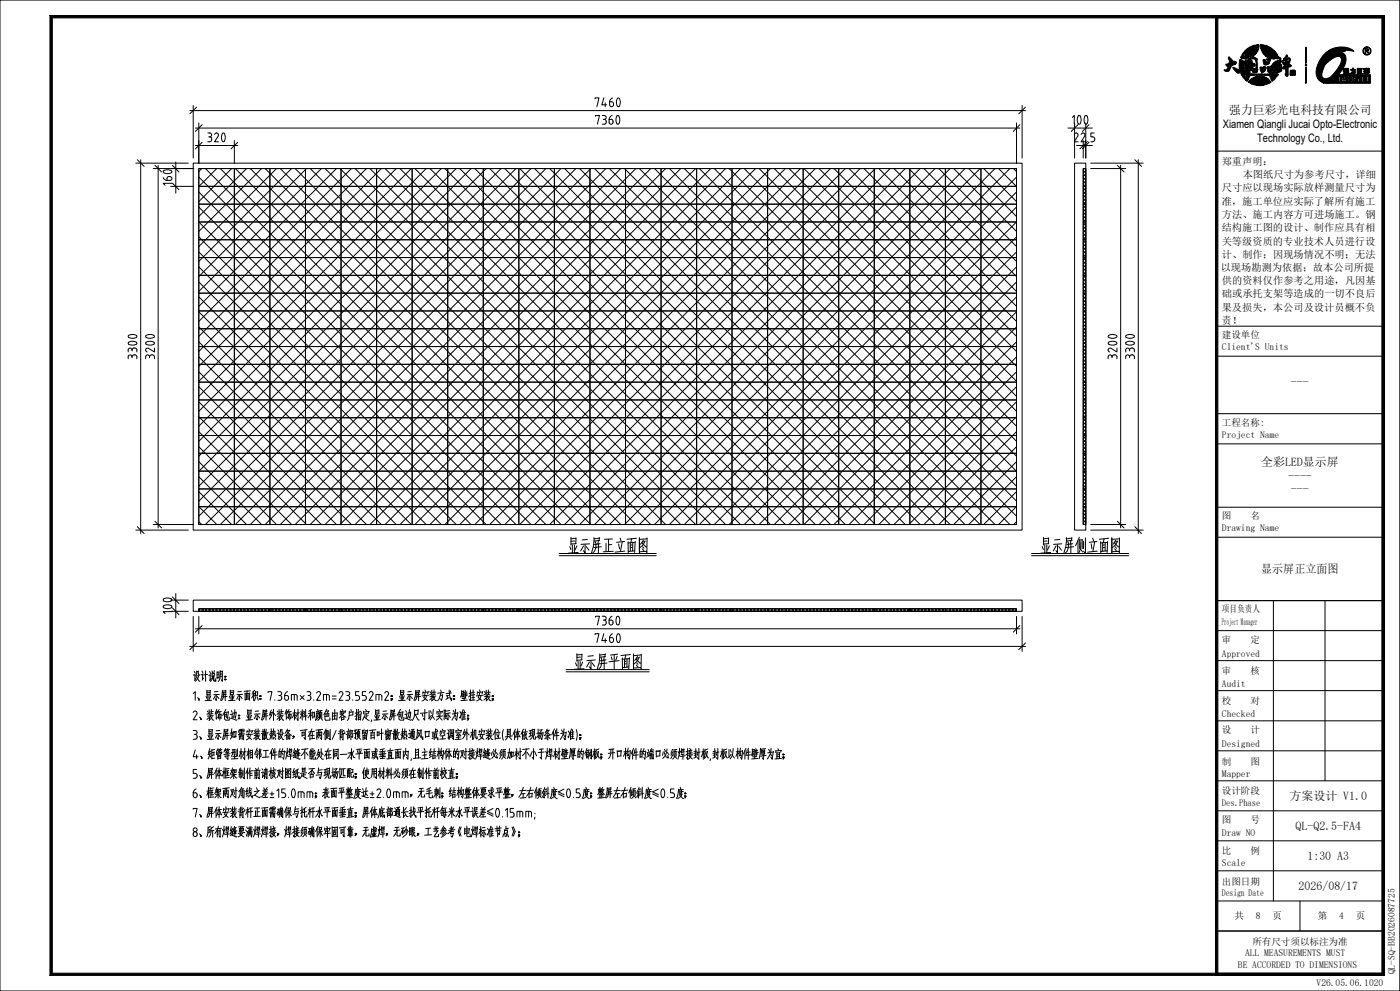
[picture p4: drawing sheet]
<svg xmlns="http://www.w3.org/2000/svg" width="420mm" height="297mm" viewBox="0 0 420 297" stroke-linecap="round" stroke-linejoin="round" font-family="sans-serif">
<defs><g id="words">
<g font-size="7.5">
<text x="170.2" y="165.9">显示屏正立面图</text>
<text x="311.9" y="165.9">显示屏侧立面图</text>
<text x="171.9" y="200.7">显示屏平面图</text>
</g>
<g font-size="5">
<text x="178.1" y="32.1">7460</text>
<text x="178.2" y="37.4">7360</text>
<text x="321.3" y="37.4">100</text>
<text x="61.9" y="42.6">320</text>
<text x="321.8" y="42.6">22.5</text>
<text x="51.7" y="56" transform="rotate(-90 51.7 56)">160</text>
<text x="41.2" y="108" transform="rotate(-90 41.2 108)">3300</text>
<text x="46.5" y="108" transform="rotate(-90 46.5 108)">3200</text>
<text x="335.2" y="108" transform="rotate(-90 335.2 108)">3200</text>
<text x="340.5" y="108" transform="rotate(-90 340.5 108)">3300</text>
<text x="51.7" y="184.3" transform="rotate(-90 51.7 184.3)">100</text>
<text x="178.2" y="187.5">7360</text>
<text x="178.1" y="192.7">7460</text>
<text x="57.8" y="204.2">设计说明：</text>
<text x="57.5" y="210">1、显示屏显示面积：7.36m*3.2m=23.552m2；显示屏安装方式：壁挂安装；</text>
<text x="57.5" y="215.9">2、装饰包边：显示屏外装饰材料和颜色由客户指定,显示屏包边尺寸以实际为准；</text>
<text x="57.5" y="221.7">3、显示屏如需安装散热设备，可在两侧/背部预留百叶窗散热通风口或空调室外机安装位(具体依现场条件为准)；</text>
<text x="57.5" y="227.6">4、矩管等型材相邻工件的焊缝不能处在同一水平面或垂直面内,且主结构体的对接焊缝必须加衬不小于焊材壁厚的钢板；开口构件的端口必须焊接封板,封板以构件壁厚为宜；</text>
<text x="57.5" y="233.4">5、屏体框架制作前请核对图纸是否与现场匹配；使用材料必须在制作前校直；</text>
<text x="57.5" y="239.2">6、框架两对角线之差±15.0mm；表面平整度达±2.0mm，无毛刺；结构整体要求平整，左右倾斜度≤0.5度；整屏左右倾斜度≤0.5度；</text>
<text x="57.5" y="245">7、屏体安装背杆正面需确保与托杆水平面垂直；屏体底部通长找平托杆每米水平误差≤0.15mm;</text>
<text x="57.5" y="250.9">8、所有焊缝要满焊焊接，焊接须确保牢固可靠，无虚焊，无砂眼，工艺参考《电焊标准节点》；</text>
</g>
<g font-size="3.6">
<text x="368.7" y="34.2">强力巨彩光电科技有限公司</text>
<text x="387.3" y="115.7">---</text>
<text x="378.4" y="139.8">全彩LED显示屏</text>
<text x="386.4" y="143.7">----</text>
<text x="387.3" y="147.7">---</text>
<text x="378.4" y="171.7">显示屏正立面图</text>
<text x="386.9" y="239.7">方案设计 V1.0</text>
<text x="388.7" y="248.7">QL-Q2.5-FA4</text>
<text x="392.2" y="257.7">1:30 A3</text>
<text x="389.6" y="266.8">2026/08/17</text>
</g>
<g font-size="3.5">
<text x="366.9" y="38.4">Xiamen Qiangli Jucai Opto-Electronic</text>
<text x="377.2" y="42.6">Technology Co., Ltd.</text>
</g>
<g font-size="3.1">
<text x="366.5" y="49.5">郑重声明：</text>
<text x="372.8" y="53.4">本图纸尺寸为参考尺寸，详细</text>
<text x="366.6" y="57.4">尺寸应以现场实际放样测量尺寸为</text>
<text x="366.5" y="61.4">准，施工单位应实际了解所有施工</text>
<text x="366.6" y="65.4">方法、施工内容方可进场施工。钢</text>
<text x="366.5" y="69.3">结构施工图的设计、制作应具有相</text>
<text x="366.5" y="73.3">关等级资质的专业技术人员进行设</text>
<text x="366.6" y="77.2">计、制作；因现场情况不明；无法</text>
<text x="366.2" y="81.2">以现场勘测为依据；故本公司所提</text>
<text x="366.6" y="85.2">供的资料仅作参考之用途，凡因基</text>
<text x="366.6" y="89.1">础或承托支架等造成的一切不良后</text>
<text x="366.5" y="93.1">果及损失，本公司及设计员概不负</text>
<text x="366.5" y="97.1">责！</text>
</g>
<g font-size="2.9">
<text x="366.6" y="101.2">建设单位</text>
<text x="366.6" y="104.8">Client'S Units</text>
<text x="366.6" y="127.6">工程名称:</text>
<text x="366.6" y="131.2">Project Name</text>
<text x="366.6" y="155.4">图</text>
<text x="375.2" y="155.4">名</text>
<text x="366.6" y="159.2">Drawing Name</text>
<text x="366.6" y="183.4">项目负责人</text>
<text x="366.6" y="187.3">Project Manager</text>
<text x="366.6" y="192.8">审</text>
<text x="366.6" y="196.9">Approved</text>
<text x="375.2" y="192.8">定</text>
<text x="366.6" y="202">审</text>
<text x="375.2" y="202">核</text>
<text x="366.6" y="205.9">Audit</text>
<text x="366.6" y="211">校</text>
<text x="366.6" y="214.9">Checked</text>
<text x="375.2" y="211">对</text>
<text x="366.6" y="219.6">设</text>
<text x="375.2" y="219.6">计</text>
<text x="366.6" y="223.8">Designed</text>
<text x="366.6" y="229.1">制</text>
<text x="366.6" y="232.8">Mapper</text>
<text x="375.2" y="229.1">图</text>
<text x="366.6" y="237.8">设计阶段</text>
<text x="366.6" y="241.5">Des.Phase</text>
<text x="366.6" y="246.6">图</text>
<text x="366.6" y="250.5">Draw NO</text>
<text x="375.2" y="246.6">号</text>
<text x="366.6" y="255.8">比</text>
<text x="375.2" y="255.8">例</text>
<text x="366.6" y="259.5">Scale</text>
<text x="366.6" y="265.1">出图日期</text>
<text x="366.6" y="268.5">Design Date</text>
<text x="370.3" y="275.5">共</text>
<text x="376.8" y="275.5">8</text>
<text x="381.8" y="275.5">页</text>
<text x="395.3" y="275.5">第</text>
<text x="401.8" y="275.5">4</text>
<text x="406.8" y="275.5">页</text>
<text x="373.5" y="286.6">ALL MEASUREMENTS MUST</text>
<text x="375.7" y="283.3">所有尺寸须以标注为准</text>
<text x="371.4" y="290">BE ACCORDED TO DIMENSIONS</text>
<text x="418.5" y="292" transform="rotate(-90 418.5 292)">QL-SQ-BB2026087725</text>
<text x="395" y="295.5">V26.05.06.1020</text>
</g>
</g></defs>
<!-- layer: 0 -->
<g fill="none" stroke="#000" stroke-width=".3">
<path d="M0 0h420v297h-420zM15 4.6h400.3l-.7 .8h-398.9zM15 4.6l.7 .8v286.3l-.7 .6zM364.6 4.6l.8 .8v286.3l-.8 .6zM364.6 4.6h50.7l-.7 .8h-49.2zM415.3 4.6v287.7l-.7-.6v-286.3zM420 0h.1M420 0v297M56.9 33.1h250.7M58 31.6v15.8M58.6 38.4h247.4M59 32.1l-2.1 2"/>
<path d="M59.6 36.9v12.1M60.7 37.4l-2.1 2M305 36.9v12.1M306 37.4l-2 2M306.6 31.6v15.8M307.6 32.1l-2 2M322.4 36.9v10.5M323.4 37.4l-2 2M325.7 36.9v10.5M326.7 37.4l-2 2M40.7 48.9h15.8M41.2 47.9l2 2"/>
<path d="M42.2 47.9v112M46 50.5h12.1M47.4 49.6v108.6M51.2 55.9h6.9M51.7 54.9l2 2M51.7 49.6l2 1.9M52.7 48.5v2M52.7 55.9v2M58 48.9h248.6v110h-248.6zM58.6 43.6h12.7M59.6 50.5h245.4v106.7h-245.4zM59.6 57.5l99.7 99.7"/>
<path d="M59.6 53.1l104.2 104.1M60.5 50.5l-.9 .9M60.7 42.6l-2.1 2M61.6 50.5l106.7 106.7M65 50.5l-5.4 5.4M66.1 50.5l106.7 106.7M69.5 50.5l-9.9 9.9M70.3 42.1v6.9M70.6 50.5l106.6 106.7M71.3 42.6l-2 2M74 50.5l-14.4 14.4M75.1 50.5l106.7 106.7"/>
<path d="M78.5 50.5l-18.9 18.9M79.6 50.5l106.6 106.7M83 50.5l-23.4 23.4M84.1 50.5l106.7 106.7M87.5 50.5l-27.9 27.9M88.5 50.5l106.7 106.7M91.9 50.5l-32.3 32.4M93.1 50.5l106.6 106.7M96.4 50.5l-36.8 36.8M97.5 50.5l106.7 106.7M100.9 50.5l-41.3 41.3M102 50.5l106.7 106.7"/>
<path d="M105.4 50.5l-45.8 45.8M106.5 50.5l106.7 106.7M109.9 50.5l-50.3 50.3M111 50.5l106.7 106.7M114.4 50.5l-54.8 54.8M115.5 50.5l106.6 106.7M118.9 50.5l-59.3 59.3M120 50.5l106.7 106.7M123.4 50.5l-63.8 63.8M124.5 50.5l106.6 106.7M127.9 50.5l-68.3 68.3M129 50.5l106.6 106.7"/>
<path d="M132.4 50.5l-72.8 72.8M133.5 50.5l106.6 106.7M136.9 50.5l-77.3 77.2M137.9 50.5l106.7 106.7M141.3 50.5l-81.7 81.8M142.4 50.5l106.7 106.7M145.8 50.5l-86.2 86.2M146.9 50.5l106.7 106.7M150.3 50.5l-90.7 90.7M151.4 50.5l106.7 106.7M154.8 50.5l-95.2 95.2M155.9 50.5l106.7 106.7"/>
<path d="M159.3 50.5l-99.7 99.7M160.4 50.5l106.7 106.7M163.8 50.5l-104.2 104.2M164.9 50.5l106.7 106.7M168.3 50.5l-106.7 106.7M169.4 50.5l106.6 106.7M172.8 50.5l-106.7 106.7M173.9 50.5l106.6 106.7M177.2 50.5l-106.6 106.7M178.4 50.5l106.6 106.7M181.8 50.5l-106.7 106.7M182.8 50.5l106.7 106.7"/>
<path d="M186.2 50.5l-106.6 106.7M187.4 50.5l106.6 106.7M190.8 50.5l-106.7 106.7M191.8 50.5l106.7 106.7M195.2 50.5l-106.7 106.7M196.3 50.5l106.7 106.7M199.7 50.5l-106.6 106.7M200.8 50.5l104.2 104.2M204.2 50.5l-106.7 106.7M205.3 50.5l99.7 99.7M208.7 50.5l-106.7 106.7M209.8 50.5l95.2 95.2"/>
<path d="M213.2 50.5l-106.7 106.7M214.3 50.5l90.7 90.7M217.7 50.5l-106.7 106.7M218.7 50.5l86.3 86.2M222.1 50.5l-106.6 106.7M223.3 50.5l81.7 81.8M226.7 50.5l-106.7 106.7M227.7 50.5l77.3 77.2M231.1 50.5l-106.6 106.7M232.3 50.5l72.7 72.8M235.6 50.5l-106.6 106.7M236.7 50.5l68.3 68.3"/>
<path d="M240.1 50.5l-106.6 106.7M241.2 50.5l63.8 63.8M244.6 50.5l-106.7 106.7M245.7 50.5l59.3 59.3M249.1 50.5l-106.7 106.7M250.2 50.5l54.8 54.8M253.6 50.5l-106.7 106.7M254.7 50.5l50.3 50.3M258.1 50.5l-106.7 106.7M259.2 50.5l45.8 45.8M262.6 50.5l-106.7 106.7M263.7 50.5l41.3 41.3"/>
<path d="M267.1 50.5l-106.7 106.7M268.2 50.5l36.8 36.8M271.6 50.5l-106.7 106.7M272.6 50.5l32.4 32.4M276 50.5l-106.6 106.7M277.2 50.5l27.8 27.9M280.5 50.5l-106.6 106.7M281.6 50.5l23.4 23.4M285 50.5l-106.6 106.7M286.1 50.5l18.9 18.9M289.5 50.5l-106.7 106.7M290.6 50.5l14.4 14.4"/>
<path d="M294 50.5l-106.6 106.7M295.1 50.5l9.9 9.9M298.5 50.5l-106.7 106.7M299.6 50.5l5.4 5.4M303 50.5l-106.7 106.7M304.1 50.5l.9 .9M305 53.1l-104.2 104.1M305 57.5l-99.7 99.7M322.4 48.9h3.3v110h-3.3zM325 50.5h.7v106.7h-.7zM325 59.5l.7 .8M325 58.4l.7 .8"/>
<path d="M325 57.4l.7 .7M325 56.4l.7 .7M325 55.3l.7 .8M325 54.3l.7 .7M325 53.2l.7 .8M325 52.1l.7 .8M325 51.1l.7 .8M325 42.1v5.3M325.2 50.5l-.2 .3M325.4 50.5l.3 .3M325.7 51.1l-.7 .8M325.7 52.1l-.7 .8"/>
<path d="M325.7 53.2l-.7 .8M325.7 54.3l-.7 .7M325.7 55.3l-.7 .8M325.7 56.4l-.7 .7M325.7 57.4l-.7 .7M325.7 58.4l-.7 .8M325.7 59.5l-.7 .8M326 42.6l-2 2M326.7 42.6l-2 2M327.2 50.5h10.5M327.2 48.9h15.8M335.2 49.6l2 1.9"/>
<path d="M336.2 49.6v108.6M340.5 47.9l1.9 2M341.5 47.9v112M365 45.3h50M59.6 80l77.3 77.2M59.6 75.5l81.7 81.7M59.6 71l86.2 86.2M59.6 66.5l90.7 90.7M59.6 62.1l95.2 95.1M305 62.1l-95.2 95.1M305 66.5l-90.7 90.7M305 71l-86.3 86.2"/>
<path d="M305 75.5l-81.7 81.7M305 80l-77.3 77.2M325 79.4l.7 .7M325 78.4l.7 .7M325 77.3l.7 .8M325 76.3l.7 .7M325 75.2l.7 .8M325 74.1l.7 .8M325 73.1l.7 .8M325 72.1l.7 .7M325 71l.7 .8M325 70l.7 .7"/>
<path d="M325 68.9l.7 .8M325 67.9l.7 .7M325 66.8l.7 .8M325 65.8l.7 .7M325 64.7l.7 .8M325 63.7l.7 .7M325 62.7l.7 .7M325 61.6l.7 .8M325 60.5l.7 .8M325.7 63.7l-.7 .7M325.7 60.5l-.7 .8M325.7 61.6l-.7 .8"/>
<path d="M325.7 62.7l-.7 .7M325.7 64.7l-.7 .8M325.7 65.8l-.7 .7M325.7 66.8l-.7 .8M325.7 67.9l-.7 .7M325.7 68.9l-.7 .8M325.7 70l-.7 .7M325.7 71l-.7 .8M325.7 72.1l-.7 .7M325.7 73.1l-.7 .8M325.7 74.1l-.7 .8M325.7 75.2l-.7 .8"/>
<path d="M325.7 76.3l-.7 .7M325.7 77.3l-.7 .8M325.7 78.4l-.7 .7M325.7 79.4l-.7 .7M59.6 98l59.3 59.2M59.6 93.4l63.8 63.8M59.6 89l68.3 68.2M59.6 84.5l72.8 72.7M305 84.5l-72.7 72.7M305 89l-68.3 68.2M305 93.4l-63.8 63.8M305 98l-59.3 59.2"/>
<path d="M325 99.3l.7 .7M325 98.3l.7 .7M325 97.2l.7 .8M325 96.2l.7 .7M325 95.1l.7 .8M325 94.1l.7 .7M325 93l.7 .7M325 92l.7 .7M325 90.9l.7 .8M325 89.9l.7 .8M325 88.8l.7 .8M325 87.8l.7 .7"/>
<path d="M325 86.7l.7 .8M325 85.7l.7 .7M325 84.7l.7 .7M325 83.6l.7 .8M325 82.5l.7 .8M325 81.5l.7 .8M325 80.4l.7 .8M325.7 95.1l-.7 .8M325.7 80.4l-.7 .8M325.7 81.5l-.7 .8M325.7 82.5l-.7 .8M325.7 83.6l-.7 .8"/>
<path d="M325.7 84.7l-.7 .7M325.7 85.7l-.7 .7M325.7 86.7l-.7 .8M325.7 87.8l-.7 .7M325.7 88.8l-.7 .8M325.7 89.9l-.7 .8M325.7 90.9l-.7 .8M325.7 92l-.7 .7M325.7 93l-.7 .7M325.7 94.1l-.7 .7M325.7 96.2l-.7 .7M325.7 97.2l-.7 .8"/>
<path d="M325.7 98.3l-.7 .7M325.7 99.3l-.7 .7M365 97.8h50M59.6 115.9l41.3 41.3M59.6 111.4l45.8 45.8M59.6 107l50.3 50.2M59.6 102.4l54.8 54.8M305 102.4l-54.8 54.8M305 107l-50.3 50.2M305 111.4l-45.8 45.8M305 115.9l-41.3 41.3M325 119.2l.7 .8"/>
<path d="M325 118.2l.7 .7M325 117.1l.7 .8M325 116.1l.7 .7M325 115l.7 .8M325 114l.7 .7M325 113l.7 .7M325 111.9l.7 .7M325 110.8l.7 .8M325 109.8l.7 .7M325 108.7l.7 .8M325 107.7l.7 .7M325 106.7l.7 .7"/>
<path d="M325 105.6l.7 .7M325 104.6l.7 .7M325 103.5l.7 .8M325 102.4l.7 .8M325 101.4l.7 .7M325 100.4l.7 .7M325.7 100.4l-.7 .7M325.7 101.4l-.7 .7M325.7 102.4l-.7 .8M325.7 103.5l-.7 .8M325.7 104.6l-.7 .7M325.7 105.6l-.7 .7"/>
<path d="M325.7 106.7l-.7 .7M325.7 107.7l-.7 .7M325.7 108.7l-.7 .8M325.7 109.8l-.7 .7M325.7 110.8l-.7 .8M325.7 111.9l-.7 .7M325.7 113l-.7 .7M325.7 114l-.7 .7M325.7 115l-.7 .8M325.7 116.1l-.7 .7M325.7 117.1l-.7 .8M325.7 118.2l-.7 .7"/>
<path d="M325.7 119.2l-.7 .8M365 106.8h50M59.6 138.4l18.9 18.8M59.6 133.9l23.4 23.3M59.6 129.4l27.9 27.8M59.6 124.9l32.3 32.3M59.6 120.4l36.8 36.8M305 120.4l-36.8 36.8M305 124.9l-32.4 32.3M305 129.4l-27.8 27.8M305 133.9l-23.4 23.3M305 138.4l-18.9 18.8"/>
<path d="M325 139.1l.7 .8M325 138.1l.7 .7M325 137l.7 .8M325 136l.7 .7M325 134.9l.7 .8M325 133.9l.7 .7M325 132.8l.7 .8M325 131.8l.7 .8M325 130.7l.7 .8M325 129.7l.7 .7M325 128.6l.7 .8M325 127.6l.7 .7"/>
<path d="M325 126.6l.7 .7M325 125.5l.7 .8M325 124.4l.7 .8M325 123.4l.7 .8M325 122.3l.7 .8M325 121.3l.7 .7M325 120.3l.7 .7M325.7 120.3l-.7 .7M325.7 121.3l-.7 .7M325.7 122.3l-.7 .8M325.7 123.4l-.7 .8M325.7 124.4l-.7 .8"/>
<path d="M325.7 125.5l-.7 .8M325.7 126.6l-.7 .7M325.7 127.6l-.7 .7M325.7 128.6l-.7 .8M325.7 129.7l-.7 .7M325.7 130.7l-.7 .8M325.7 131.8l-.7 .8M325.7 132.8l-.7 .8M325.7 133.9l-.7 .7M325.7 134.9l-.7 .8M325.7 136l-.7 .7M325.7 137l-.7 .8"/>
<path d="M325.7 138.1l-.7 .7M325.7 139.1l-.7 .8M365 133h50M365 124h50M40.7 158.9h15.8M41.2 157.9l2 2M46 157.2h12.1M46.5 156.2l2 2M59.6 156.3l.9 .9M59.6 151.8l5.4 5.4M59.6 147.3l9.9 9.9M59.6 142.9l14.4 14.3"/>
<path d="M305 142.9l-14.4 14.3M305 147.3l-9.9 9.9M305 151.8l-5.4 5.4M305 156.3l-.9 .9M325 156.9l.2 .3M325 155.9l.7 .7M325 154.9l.7 .7M325 153.8l.7 .8M325 152.7l.7 .8M325 151.7l.7 .7M325 150.6l.7 .8M325 149.6l.7 .7"/>
<path d="M325 148.6l.7 .7M325 147.5l.7 .8M325 146.5l.7 .7M325 145.4l.7 .8M325 144.3l.7 .8M325 143.3l.7 .7M325 142.3l.7 .7M325 141.2l.7 .8M325 140.2l.7 .7M325.7 140.2l-.7 .7M325.7 141.2l-.7 .8M325.7 142.3l-.7 .7"/>
<path d="M325.7 143.3l-.7 .7M325.7 144.3l-.7 .8M325.7 145.4l-.7 .8M325.7 146.5l-.7 .7M325.7 147.5l-.7 .8M325.7 148.6l-.7 .7M325.7 149.6l-.7 .7M325.7 150.6l-.7 .8M325.7 151.7l-.7 .7M325.7 152.7l-.7 .8M325.7 153.8l-.7 .8M325.7 154.9l-.7 .7"/>
<path d="M325.7 155.9l-.7 .7M325.7 156.9l-.3 .3M327.2 158.9h15.8M335.2 156.2l2 2M340.5 157.9l1.9 2M365 152h50M51.2 179.9h5.3M51.7 178.9l2 2M58 179.9h248.6v3.3h-248.6zM365 161h50M51.2 183.2h5.3M51.7 182.2l2 2"/>
<path d="M56.9 193.7h250.7M58 184.7v10.5M58.6 188.4h247.4M59 192.7l-2.1 2M59.6 182.4h245.4v.8h-245.4zM59.6 184.7v5.3M59.6 182.8l.5 .4M60.1 182.4l-.5 .5M60.4 182.4l.8 .8M60.7 187.5l-2.1 2M61.2 182.4l-.8 .8M61.4 182.4l.8 .8"/>
<path d="M62.2 182.4l-.8 .8M62.5 182.4l.7 .8M63.2 182.4l-.7 .8M63.6 182.4l.7 .8M64.3 182.4l-.7 .8M64.6 182.4l.7 .8M65.3 182.4l-.7 .8M65.6 182.4l.8 .8M66.4 182.4l-.8 .8M66.7 182.4l.7 .8M67.4 182.4l-.7 .8M67.7 182.4l.8 .8"/>
<path d="M68.5 182.4l-.8 .8M68.8 182.4l.7 .8M69.5 182.4l-.7 .8M69.8 182.4l.8 .8M70.6 182.4l-.8 .8M70.9 182.4l.7 .8M71.6 182.4l-.7 .8M71.9 182.4l.7 .8M72.6 182.4l-.7 .8M72.9 182.4l.8 .8M73.7 182.4l-.8 .8M74 182.4l.8 .8"/>
<path d="M74.8 182.4l-.8 .8M75.1 182.4l.7 .8M75.8 182.4l-.7 .8M76.1 182.4l.8 .8M76.9 182.4l-.8 .8M77.2 182.4l.7 .8M77.9 182.4l-.7 .8M78.2 182.4l.7 .8M78.9 182.4l-.7 .8M79.2 182.4l.8 .8M80 182.4l-.8 .8M80.3 182.4l.7 .8"/>
<path d="M81 182.4l-.7 .8M81.3 182.4l.8 .8M82.1 182.4l-.8 .8M82.4 182.4l.8 .8M83.2 182.4l-.8 .8M83.5 182.4l.7 .8M84.2 182.4l-.7 .8M84.5 182.4l.7 .8M85.2 182.4l-.7 .8M85.5 182.4l.8 .8M86.3 182.4l-.8 .8M86.6 182.4l.7 .8"/>
<path d="M87.3 182.4l-.7 .8M87.6 182.4l.8 .8M88.4 182.4l-.8 .8M88.7 182.4l.7 .8M89.4 182.4l-.7 .8M89.7 182.4l.8 .8M90.5 182.4l-.8 .8M90.8 182.4l.7 .8M91.5 182.4l-.7 .8M91.8 182.4l.8 .8M92.6 182.4l-.8 .8M92.9 182.4l.7 .8"/>
<path d="M93.6 182.4l-.7 .8M93.9 182.4l.8 .8M94.7 182.4l-.8 .8M94.9 182.4l.8 .8M95.7 182.4l-.8 .8M96 182.4l.8 .8M96.8 182.4l-.8 .8M97.1 182.4l.7 .8M97.8 182.4l-.7 .8M98.1 182.4l.8 .8M98.9 182.4l-.8 .8M99.2 182.4l.7 .8"/>
<path d="M99.9 182.4l-.7 .8M100.2 182.4l.7 .8M100.9 182.4l-.7 .8M101.2 182.4l.8 .8M102 182.4l-.8 .8M102.3 182.4l.8 .8M103.1 182.4l-.8 .8M103.3 182.4l.8 .8M104.1 182.4l-.8 .8M104.4 182.4l.8 .8M105.2 182.4l-.8 .8M105.5 182.4l.7 .8"/>
<path d="M106.2 182.4l-.7 .8M106.5 182.4l.7 .8M107.2 182.4l-.7 .8M107.5 182.4l.8 .8M108.3 182.4l-.8 .8M108.6 182.4l.7 .8M109.3 182.4l-.7 .8M109.6 182.4l.8 .8M110.4 182.4l-.8 .8M110.7 182.4l.8 .8M111.5 182.4l-.8 .8M111.7 182.4l.8 .8"/>
<path d="M112.5 182.4l-.8 .8M112.8 182.4l.7 .8M113.5 182.4l-.7 .8M113.8 182.4l.8 .8M114.6 182.4l-.8 .8M114.9 182.4l.7 .8M115.6 182.4l-.7 .8M115.9 182.4l.8 .8M116.7 182.4l-.8 .8M117 182.4l.7 .8M117.7 182.4l-.7 .8M118 182.4l.8 .8"/>
<path d="M118.8 182.4l-.8 .8M119.1 182.4l.7 .8M119.8 182.4l-.7 .8M120.1 182.4l.8 .8M120.9 182.4l-.8 .8M121.2 182.4l.7 .8M121.9 182.4l-.7 .8M122.2 182.4l.7 .8M122.9 182.4l-.7 .8M123.2 182.4l.8 .8M124 182.4l-.8 .8M124.3 182.4l.8 .8"/>
<path d="M125.1 182.4l-.8 .8M125.4 182.4l.7 .8M126.1 182.4l-.7 .8M126.4 182.4l.8 .8M127.2 182.4l-.8 .8M127.5 182.4l.7 .8M128.2 182.4l-.7 .8M128.5 182.4l.7 .8M129.2 182.4l-.7 .8M129.5 182.4l.8 .8M130.3 182.4l-.8 .8M130.6 182.4l.7 .8"/>
<path d="M131.3 182.4l-.7 .8M131.6 182.4l.8 .8M132.4 182.4l-.8 .8M132.7 182.4l.8 .8M133.5 182.4l-.8 .8M133.7 182.4l.8 .8M134.5 182.4l-.8 .8M134.8 182.4l.7 .8M135.5 182.4l-.7 .8M135.8 182.4l.8 .8M136.6 182.4l-.8 .8M136.9 182.4l.7 .8"/>
<path d="M137.6 182.4l-.7 .8M137.9 182.4l.8 .8M138.7 182.4l-.8 .8M139 182.4l.7 .8M139.7 182.4l-.7 .8M140 182.4l.8 .8M140.8 182.4l-.8 .8M141.1 182.4l.7 .8M141.8 182.4l-.7 .8M142.1 182.4l.7 .8M142.8 182.4l-.7 .8M143.2 182.4l.7 .8"/>
<path d="M143.9 182.4l-.7 .8M144.2 182.4l.8 .8M145 182.4l-.8 .8M145.2 182.4l.8 .8M146 182.4l-.8 .8M146.3 182.4l.8 .8M147.1 182.4l-.8 .8M147.4 182.4l.7 .8M148.1 182.4l-.7 .8M148.4 182.4l.7 .8M149.1 182.4l-.7 .8M149.5 182.4l.7 .8"/>
<path d="M150.2 182.4l-.7 .8M150.5 182.4l.7 .8M151.2 182.4l-.7 .8M151.5 182.4l.8 .8M152.3 182.4l-.8 .8M152.6 182.4l.7 .8M153.3 182.4l-.7 .8M153.6 182.4l.8 .8M154.4 182.4l-.8 .8M154.7 182.4l.7 .8M155.4 182.4l-.7 .8M155.8 182.4l.7 .8"/>
<path d="M156.5 182.4l-.7 .8M156.8 182.4l.7 .8M157.5 182.4l-.7 .8M157.8 182.4l.8 .8M158.6 182.4l-.8 .8M158.9 182.4l.7 .8M159.6 182.4l-.7 .8M159.9 182.4l.8 .8M160.7 182.4l-.8 .8M161 182.4l.7 .8M161.7 182.4l-.7 .8M162 182.4l.8 .8"/>
<path d="M162.8 182.4l-.8 .8M163.1 182.4l.7 .8M163.8 182.4l-.7 .8M164.1 182.4l.7 .8M164.8 182.4l-.7 .8M165.2 182.4l.7 .8M165.9 182.4l-.7 .8M166.2 182.4l.8 .8M167 182.4l-.8 .8M167.2 182.4l.8 .8M168 182.4l-.8 .8M168.3 182.4l.8 .8"/>
<path d="M169.1 182.4l-.8 .8M169.4 182.4l.7 .8M170.1 182.4l-.7 .8M170.4 182.4l.7 .8M171.1 182.4l-.7 .8M171.4 182.4l.8 .8M172.2 182.4l-.8 .8M172.5 182.4l.7 .8M173.2 182.4l-.7 .8M173.5 182.4l.8 .8M174.3 182.4l-.8 .8M174.6 182.4l.8 .8"/>
<path d="M175.4 182.4l-.8 .8M175.6 182.4l.8 .8M176.4 182.4l-.8 .8M176.7 182.4l.7 .8M177.4 182.4l-.7 .8M188.2 182.4l.8 .8M189 182.4l-.8 .8M189.3 182.4l.7 .8M190 182.4l-.7 .8M190.3 182.4l.8 .8M191.1 182.4l-.8 .8M191.4 182.4l.7 .8"/>
<path d="M192.1 182.4l-.7 .8M192.4 182.4l.7 .8M193.1 182.4l-.7 .8M193.4 182.4l.8 .8M194.2 182.4l-.8 .8M194.5 182.4l.7 .8M195.2 182.4l-.7 .8M195.5 182.4l.8 .8M196.3 182.4l-.8 .8M196.6 182.4l.8 .8M197.4 182.4l-.8 .8M197.7 182.4l.7 .8"/>
<path d="M198.4 182.4l-.7 .8M198.7 182.4l.7 .8M199.4 182.4l-.7 .8M199.7 182.4l.8 .8M200.5 182.4l-.8 .8M200.8 182.4l.7 .8M201.5 182.4l-.7 .8M201.8 182.4l.8 .8M202.6 182.4l-.8 .8M202.9 182.4l.7 .8M203.6 182.4l-.7 .8M203.9 182.4l.8 .8"/>
<path d="M204.7 182.4l-.8 .8M205 182.4l.7 .8M205.7 182.4l-.7 .8M206 182.4l.8 .8M206.8 182.4l-.8 .8M207.1 182.4l.7 .8M207.8 182.4l-.7 .8M208.1 182.4l.8 .8M208.9 182.4l-.8 .8M209.1 182.4l.8 .8M209.9 182.4l-.8 .8M210.2 182.4l.8 .8"/>
<path d="M211 182.4l-.8 .8M211.3 182.4l.7 .8M212 182.4l-.7 .8M212.3 182.4l.8 .8M213.1 182.4l-.8 .8M213.4 182.4l.7 .8M214.1 182.4l-.7 .8M214.4 182.4l.7 .8M215.1 182.4l-.7 .8M215.4 182.4l.8 .8M216.2 182.4l-.8 .8M216.5 182.4l.8 .8"/>
<path d="M217.3 182.4l-.8 .8M217.5 182.4l.8 .8M218.3 182.4l-.8 .8M218.6 182.4l.8 .8M219.4 182.4l-.8 .8M219.7 182.4l.7 .8M220.4 182.4l-.7 .8M220.7 182.4l.7 .8M221.4 182.4l-.7 .8M221.7 182.4l.8 .8M222.5 182.4l-.8 .8M222.8 182.4l.7 .8"/>
<path d="M223.5 182.4l-.7 .8M223.8 182.4l.8 .8M224.6 182.4l-.8 .8M224.9 182.4l.8 .8M225.7 182.4l-.8 .8M225.9 182.4l.8 .8M226.7 182.4l-.8 .8M227 182.4l.7 .8M227.7 182.4l-.7 .8M228 182.4l.8 .8M228.8 182.4l-.8 .8M229.1 182.4l.7 .8"/>
<path d="M229.8 182.4l-.7 .8M230.1 182.4l.8 .8M230.9 182.4l-.8 .8M231.2 182.4l.7 .8M231.9 182.4l-.7 .8M232.2 182.4l.8 .8M233 182.4l-.8 .8M233.3 182.4l.7 .8M234 182.4l-.7 .8M234.3 182.4l.8 .8M235.1 182.4l-.8 .8M235.4 182.4l.7 .8"/>
<path d="M236.1 182.4l-.7 .8M236.4 182.4l.7 .8M237.1 182.4l-.7 .8M237.4 182.4l.8 .8M238.2 182.4l-.8 .8M238.5 182.4l.8 .8M239.3 182.4l-.8 .8M239.6 182.4l.7 .8M240.3 182.4l-.7 .8M240.6 182.4l.8 .8M241.4 182.4l-.8 .8M241.7 182.4l.7 .8"/>
<path d="M242.4 182.4l-.7 .8M242.7 182.4l.7 .8M243.4 182.4l-.7 .8M243.7 182.4l.8 .8M244.5 182.4l-.8 .8M244.8 182.4l.7 .8M245.5 182.4l-.7 .8M245.8 182.4l.8 .8M246.6 182.4l-.8 .8M246.9 182.4l.7 .8M247.6 182.4l-.7 .8M248 182.4l.7 .8"/>
<path d="M248.7 182.4l-.7 .8M249 182.4l.7 .8M249.7 182.4l-.7 .8M250 182.4l.8 .8M250.8 182.4l-.8 .8M251.1 182.4l.7 .8M251.8 182.4l-.7 .8M252.1 182.4l.8 .8M252.9 182.4l-.8 .8M253.2 182.4l.7 .8M253.9 182.4l-.7 .8M254.2 182.4l.8 .8"/>
<path d="M255 182.4l-.8 .8M255.3 182.4l.7 .8M256 182.4l-.7 .8M256.3 182.4l.7 .8M257 182.4l-.7 .8M257.4 182.4l.7 .8M258.1 182.4l-.7 .8M258.4 182.4l.8 .8M259.2 182.4l-.8 .8M259.4 182.4l.8 .8M260.2 182.4l-.8 .8M260.5 182.4l.8 .8"/>
<path d="M261.3 182.4l-.8 .8M261.6 182.4l.7 .8M262.3 182.4l-.7 .8M262.6 182.4l.7 .8M263.3 182.4l-.7 .8M263.7 182.4l.7 .8M264.4 182.4l-.7 .8M264.7 182.4l.7 .8M265.4 182.4l-.7 .8M265.7 182.4l.8 .8M266.5 182.4l-.8 .8M266.8 182.4l.8 .8"/>
<path d="M267.6 182.4l-.8 .8M267.8 182.4l.8 .8M268.6 182.4l-.8 .8M268.9 182.4l.7 .8M269.6 182.4l-.7 .8M270 182.4l.7 .8M270.7 182.4l-.7 .8M271 182.4l.7 .8M271.7 182.4l-.7 .8M272 182.4l.8 .8M272.8 182.4l-.8 .8M273 182.4l.8 .8"/>
<path d="M273.8 182.4l-.8 .8M274.1 182.4l.8 .8M274.9 182.4l-.8 .8M275.2 182.4l.7 .8M275.9 182.4l-.7 .8M276.2 182.4l.8 .8M277 182.4l-.8 .8M277.3 182.4l.7 .8M278 182.4l-.7 .8M278.3 182.4l.7 .8M279 182.4l-.7 .8M279.3 182.4l.8 .8"/>
<path d="M280.1 182.4l-.8 .8M280.4 182.4l.8 .8M281.2 182.4l-.8 .8M281.4 182.4l.8 .8M282.2 182.4l-.8 .8M282.5 182.4l.8 .8M283.3 182.4l-.8 .8M283.6 182.4l.7 .8M284.3 182.4l-.7 .8M284.6 182.4l.7 .8M285.3 182.4l-.7 .8M285.6 182.4l.8 .8"/>
<path d="M286.4 182.4l-.8 .8M286.7 182.4l.7 .8M287.4 182.4l-.7 .8M287.7 182.4l.8 .8M288.5 182.4l-.8 .8M288.8 182.4l.8 .8M289.6 182.4l-.8 .8M289.8 182.4l.8 .8M290.6 182.4l-.8 .8M290.9 182.4l.7 .8M291.6 182.4l-.7 .8M291.9 182.4l.8 .8"/>
<path d="M292.7 182.4l-.8 .8M293 182.4l.7 .8M293.7 182.4l-.7 .8M294 182.4l.8 .8M294.8 182.4l-.8 .8M295.1 182.4l.7 .8M295.8 182.4l-.7 .8M296.1 182.4l.8 .8M296.9 182.4l-.8 .8M297.2 182.4l.7 .8M297.9 182.4l-.7 .8M298.2 182.4l.8 .8"/>
<path d="M299 182.4l-.8 .8M299.3 182.4l.7 .8M300 182.4l-.7 .8M300.3 182.4l.7 .8M301 182.4l-.7 .8M301.3 182.4l.8 .8M302.1 182.4l-.8 .8M302.4 182.4l.8 .8M303.2 182.4l-.8 .8M303.5 182.4l.7 .8M304.2 182.4l-.7 .8M304.5 182.4l.5 .5"/>
<path d="M305 184.7v5.3M305 182.8l-.5 .4M306 187.5l-2 2M306.6 184.7v10.5M307.6 192.7l-2 2M365 189h50M365 198h50M365 180h50M382 180v90M397.5 180v54M365 207h50M365 216h50"/>
<path d="M365 225h50M365 234h50M365 243h50M365 252h50M365 261h50M365 270h50M365 279h50M390 270v9M15 292.3l.7-.6h398.9l.7 .6zM364.6 292.3l.8-.6h49.2l.7 .6z"/>
</g>
<!-- layer: ZGS09 -->
<g fill="none" stroke="#000" stroke-width=".3">
<path d="M59.6 55.9h10.7v5.3h-10.7zM59.6 50.5h10.7v5.4h-10.7zM70.3 55.9h10.7v5.3h-10.7zM70.3 50.5h10.7v5.4h-10.7zM81 55.9h10.6v5.3h-10.6zM81 50.5h10.6v5.4h-10.6zM91.6 55.9h10.7v5.3h-10.7zM91.6 50.5h10.7v5.4h-10.7zM102.3 55.9h10.7v5.3h-10.7zM102.3 50.5h10.7v5.4h-10.7zM113 55.9h10.6v5.3h-10.6zM113 50.5h10.6v5.4h-10.6z"/>
<path d="M123.6 55.9h10.7v5.3h-10.7zM123.6 50.5h10.7v5.4h-10.7zM134.3 55.9h10.7v5.3h-10.7zM134.3 50.5h10.7v5.4h-10.7zM145 55.9h10.7v5.3h-10.7zM145 50.5h10.7v5.4h-10.7zM155.7 55.9h10.6v5.3h-10.6zM155.7 50.5h10.6v5.4h-10.6zM166.3 55.9h10.7v5.3h-10.7zM166.3 50.5h10.7v5.4h-10.7zM177 55.9h10.7v5.3h-10.7zM177 50.5h10.7v5.4h-10.7z"/>
<path d="M187.7 55.9h10.6v5.3h-10.6zM187.7 50.5h10.6v5.4h-10.6zM198.3 55.9h10.7v5.3h-10.7zM198.3 50.5h10.7v5.4h-10.7zM209 55.9h10.6v5.3h-10.6zM209 50.5h10.6v5.4h-10.6zM219.6 55.9h10.7v5.3h-10.7zM219.6 50.5h10.7v5.4h-10.7zM230.3 55.9h10.6v5.3h-10.6zM230.3 50.5h10.6v5.4h-10.6zM240.9 55.9h10.7v5.3h-10.7zM240.9 50.5h10.7v5.4h-10.7z"/>
<path d="M251.6 55.9h10.7v5.3h-10.7zM251.6 50.5h10.7v5.4h-10.7zM262.3 55.9h10.6v5.3h-10.6zM262.3 50.5h10.6v5.4h-10.6zM272.9 55.9h10.7v5.3h-10.7zM272.9 50.5h10.7v5.4h-10.7zM283.6 55.9h10.7v5.3h-10.7zM283.6 50.5h10.7v5.4h-10.7zM294.3 55.9h10.7v5.3h-10.7zM294.3 50.5h10.7v5.4h-10.7zM325 55.9h.7v5.3h-.7zM325 50.5h.7v5.4h-.7z"/>
<path d="M59.6 77.2h10.7v5.3h-10.7zM59.6 71.9h10.7v5.3h-10.7zM59.6 66.5h10.7v5.4h-10.7zM59.6 61.2h10.7v5.3h-10.7zM70.3 77.2h10.7v5.3h-10.7zM70.3 71.9h10.7v5.3h-10.7zM70.3 66.5h10.7v5.4h-10.7zM70.3 61.2h10.7v5.3h-10.7zM81 77.2h10.6v5.3h-10.6zM81 71.9h10.6v5.3h-10.6zM81 66.5h10.6v5.4h-10.6zM81 61.2h10.6v5.3h-10.6z"/>
<path d="M91.6 77.2h10.7v5.3h-10.7zM91.6 71.9h10.7v5.3h-10.7zM91.6 66.5h10.7v5.4h-10.7zM91.6 61.2h10.7v5.3h-10.7zM102.3 77.2h10.7v5.3h-10.7zM102.3 71.9h10.7v5.3h-10.7zM102.3 66.5h10.7v5.4h-10.7zM102.3 61.2h10.7v5.3h-10.7zM113 77.2h10.6v5.3h-10.6zM113 71.9h10.6v5.3h-10.6zM113 66.5h10.6v5.4h-10.6zM113 61.2h10.6v5.3h-10.6z"/>
<path d="M123.6 77.2h10.7v5.3h-10.7zM123.6 71.9h10.7v5.3h-10.7zM123.6 66.5h10.7v5.4h-10.7zM123.6 61.2h10.7v5.3h-10.7zM134.3 77.2h10.7v5.3h-10.7zM134.3 71.9h10.7v5.3h-10.7zM134.3 66.5h10.7v5.4h-10.7zM134.3 61.2h10.7v5.3h-10.7zM145 77.2h10.7v5.3h-10.7zM145 71.9h10.7v5.3h-10.7zM145 66.5h10.7v5.4h-10.7zM145 61.2h10.7v5.3h-10.7z"/>
<path d="M155.7 77.2h10.6v5.3h-10.6zM155.7 71.9h10.6v5.3h-10.6zM155.7 66.5h10.6v5.4h-10.6zM155.7 61.2h10.6v5.3h-10.6zM166.3 77.2h10.7v5.3h-10.7zM166.3 71.9h10.7v5.3h-10.7zM166.3 66.5h10.7v5.4h-10.7zM166.3 61.2h10.7v5.3h-10.7zM177 77.2h10.7v5.3h-10.7zM177 71.9h10.7v5.3h-10.7zM177 66.5h10.7v5.4h-10.7zM177 61.2h10.7v5.3h-10.7z"/>
<path d="M187.7 77.2h10.6v5.3h-10.6zM187.7 71.9h10.6v5.3h-10.6zM187.7 66.5h10.6v5.4h-10.6zM187.7 61.2h10.6v5.3h-10.6zM198.3 77.2h10.7v5.3h-10.7zM198.3 71.9h10.7v5.3h-10.7zM198.3 66.5h10.7v5.4h-10.7zM198.3 61.2h10.7v5.3h-10.7zM209 77.2h10.6v5.3h-10.6zM209 71.9h10.6v5.3h-10.6zM209 66.5h10.6v5.4h-10.6zM209 61.2h10.6v5.3h-10.6z"/>
<path d="M219.6 77.2h10.7v5.3h-10.7zM219.6 71.9h10.7v5.3h-10.7zM219.6 66.5h10.7v5.4h-10.7zM219.6 61.2h10.7v5.3h-10.7zM230.3 77.2h10.6v5.3h-10.6zM230.3 71.9h10.6v5.3h-10.6zM230.3 66.5h10.6v5.4h-10.6zM230.3 61.2h10.6v5.3h-10.6zM240.9 77.2h10.7v5.3h-10.7zM240.9 71.9h10.7v5.3h-10.7zM240.9 66.5h10.7v5.4h-10.7zM240.9 61.2h10.7v5.3h-10.7z"/>
<path d="M251.6 77.2h10.7v5.3h-10.7zM251.6 71.9h10.7v5.3h-10.7zM251.6 66.5h10.7v5.4h-10.7zM251.6 61.2h10.7v5.3h-10.7zM262.3 77.2h10.6v5.3h-10.6zM262.3 71.9h10.6v5.3h-10.6zM262.3 66.5h10.6v5.4h-10.6zM262.3 61.2h10.6v5.3h-10.6zM272.9 77.2h10.7v5.3h-10.7zM272.9 71.9h10.7v5.3h-10.7zM272.9 66.5h10.7v5.4h-10.7zM272.9 61.2h10.7v5.3h-10.7z"/>
<path d="M283.6 77.2h10.7v5.3h-10.7zM283.6 71.9h10.7v5.3h-10.7zM283.6 66.5h10.7v5.4h-10.7zM283.6 61.2h10.7v5.3h-10.7zM294.3 77.2h10.7v5.3h-10.7zM294.3 71.9h10.7v5.3h-10.7zM294.3 66.5h10.7v5.4h-10.7zM294.3 61.2h10.7v5.3h-10.7zM325 77.2h.7v5.3h-.7zM325 71.9h.7v5.3h-.7zM325 66.5h.7v5.4h-.7zM325 61.2h.7v5.3h-.7z"/>
<path d="M59.6 98.5h10.7v5.4h-10.7zM59.6 93.2h10.7v5.3h-10.7zM59.6 87.9h10.7v5.3h-10.7zM59.6 82.5h10.7v5.4h-10.7zM70.3 98.5h10.7v5.4h-10.7zM70.3 93.2h10.7v5.3h-10.7zM70.3 87.9h10.7v5.3h-10.7zM70.3 82.5h10.7v5.4h-10.7zM81 98.5h10.6v5.4h-10.6zM81 93.2h10.6v5.3h-10.6zM81 87.9h10.6v5.3h-10.6zM81 82.5h10.6v5.4h-10.6z"/>
<path d="M91.6 98.5h10.7v5.4h-10.7zM91.6 93.2h10.7v5.3h-10.7zM91.6 87.9h10.7v5.3h-10.7zM91.6 82.5h10.7v5.4h-10.7zM102.3 98.5h10.7v5.4h-10.7zM102.3 93.2h10.7v5.3h-10.7zM102.3 87.9h10.7v5.3h-10.7zM102.3 82.5h10.7v5.4h-10.7zM113 98.5h10.6v5.4h-10.6zM113 93.2h10.6v5.3h-10.6zM113 87.9h10.6v5.3h-10.6zM113 82.5h10.6v5.4h-10.6z"/>
<path d="M123.6 98.5h10.7v5.4h-10.7zM123.6 93.2h10.7v5.3h-10.7zM123.6 87.9h10.7v5.3h-10.7zM123.6 82.5h10.7v5.4h-10.7zM134.3 98.5h10.7v5.4h-10.7zM134.3 93.2h10.7v5.3h-10.7zM134.3 87.9h10.7v5.3h-10.7zM134.3 82.5h10.7v5.4h-10.7zM145 98.5h10.7v5.4h-10.7zM145 93.2h10.7v5.3h-10.7zM145 87.9h10.7v5.3h-10.7zM145 82.5h10.7v5.4h-10.7z"/>
<path d="M155.7 98.5h10.6v5.4h-10.6zM155.7 93.2h10.6v5.3h-10.6zM155.7 87.9h10.6v5.3h-10.6zM155.7 82.5h10.6v5.4h-10.6zM166.3 98.5h10.7v5.4h-10.7zM166.3 93.2h10.7v5.3h-10.7zM166.3 87.9h10.7v5.3h-10.7zM166.3 82.5h10.7v5.4h-10.7zM177 98.5h10.7v5.4h-10.7zM177 93.2h10.7v5.3h-10.7zM177 87.9h10.7v5.3h-10.7zM177 82.5h10.7v5.4h-10.7z"/>
<path d="M187.7 98.5h10.6v5.4h-10.6zM187.7 93.2h10.6v5.3h-10.6zM187.7 87.9h10.6v5.3h-10.6zM187.7 82.5h10.6v5.4h-10.6zM198.3 98.5h10.7v5.4h-10.7zM198.3 93.2h10.7v5.3h-10.7zM198.3 87.9h10.7v5.3h-10.7zM198.3 82.5h10.7v5.4h-10.7zM209 98.5h10.6v5.4h-10.6zM209 93.2h10.6v5.3h-10.6zM209 87.9h10.6v5.3h-10.6zM209 82.5h10.6v5.4h-10.6z"/>
<path d="M219.6 98.5h10.7v5.4h-10.7zM219.6 93.2h10.7v5.3h-10.7zM219.6 87.9h10.7v5.3h-10.7zM219.6 82.5h10.7v5.4h-10.7zM230.3 98.5h10.6v5.4h-10.6zM230.3 93.2h10.6v5.3h-10.6zM230.3 87.9h10.6v5.3h-10.6zM230.3 82.5h10.6v5.4h-10.6zM240.9 98.5h10.7v5.4h-10.7zM240.9 93.2h10.7v5.3h-10.7zM240.9 87.9h10.7v5.3h-10.7zM240.9 82.5h10.7v5.4h-10.7z"/>
<path d="M251.6 98.5h10.7v5.4h-10.7zM251.6 93.2h10.7v5.3h-10.7zM251.6 87.9h10.7v5.3h-10.7zM251.6 82.5h10.7v5.4h-10.7zM262.3 98.5h10.6v5.4h-10.6zM262.3 93.2h10.6v5.3h-10.6zM262.3 87.9h10.6v5.3h-10.6zM262.3 82.5h10.6v5.4h-10.6zM272.9 98.5h10.7v5.4h-10.7zM272.9 93.2h10.7v5.3h-10.7zM272.9 87.9h10.7v5.3h-10.7zM272.9 82.5h10.7v5.4h-10.7z"/>
<path d="M283.6 98.5h10.7v5.4h-10.7zM283.6 93.2h10.7v5.3h-10.7zM283.6 87.9h10.7v5.3h-10.7zM283.6 82.5h10.7v5.4h-10.7zM294.3 98.5h10.7v5.4h-10.7zM294.3 93.2h10.7v5.3h-10.7zM294.3 87.9h10.7v5.3h-10.7zM294.3 82.5h10.7v5.4h-10.7zM325 98.5h.7v5.4h-.7zM325 93.2h.7v5.3h-.7zM325 87.9h.7v5.3h-.7zM325 82.5h.7v5.4h-.7z"/>
<path d="M59.6 119.9h10.7v5.3h-10.7zM59.6 114.5h10.7v5.4h-10.7zM59.6 109.2h10.7v5.3h-10.7zM59.6 103.9h10.7v5.3h-10.7zM70.3 119.9h10.7v5.3h-10.7zM70.3 114.5h10.7v5.4h-10.7zM70.3 109.2h10.7v5.3h-10.7zM70.3 103.9h10.7v5.3h-10.7zM81 119.9h10.6v5.3h-10.6zM81 114.5h10.6v5.4h-10.6zM81 109.2h10.6v5.3h-10.6zM81 103.9h10.6v5.3h-10.6z"/>
<path d="M91.6 119.9h10.7v5.3h-10.7zM91.6 114.5h10.7v5.4h-10.7zM91.6 109.2h10.7v5.3h-10.7zM91.6 103.9h10.7v5.3h-10.7zM102.3 119.9h10.7v5.3h-10.7zM102.3 114.5h10.7v5.4h-10.7zM102.3 109.2h10.7v5.3h-10.7zM102.3 103.9h10.7v5.3h-10.7zM113 119.9h10.6v5.3h-10.6zM113 114.5h10.6v5.4h-10.6zM113 109.2h10.6v5.3h-10.6zM113 103.9h10.6v5.3h-10.6z"/>
<path d="M123.6 119.9h10.7v5.3h-10.7zM123.6 114.5h10.7v5.4h-10.7zM123.6 109.2h10.7v5.3h-10.7zM123.6 103.9h10.7v5.3h-10.7zM134.3 119.9h10.7v5.3h-10.7zM134.3 114.5h10.7v5.4h-10.7zM134.3 109.2h10.7v5.3h-10.7zM134.3 103.9h10.7v5.3h-10.7zM145 119.9h10.7v5.3h-10.7zM145 114.5h10.7v5.4h-10.7zM145 109.2h10.7v5.3h-10.7zM145 103.9h10.7v5.3h-10.7z"/>
<path d="M155.7 119.9h10.6v5.3h-10.6zM155.7 114.5h10.6v5.4h-10.6zM155.7 109.2h10.6v5.3h-10.6zM155.7 103.9h10.6v5.3h-10.6zM166.3 119.9h10.7v5.3h-10.7zM166.3 114.5h10.7v5.4h-10.7zM166.3 109.2h10.7v5.3h-10.7zM166.3 103.9h10.7v5.3h-10.7zM177 119.9h10.7v5.3h-10.7zM177 114.5h10.7v5.4h-10.7zM177 109.2h10.7v5.3h-10.7zM177 103.9h10.7v5.3h-10.7z"/>
<path d="M187.7 119.9h10.6v5.3h-10.6zM187.7 114.5h10.6v5.4h-10.6zM187.7 109.2h10.6v5.3h-10.6zM187.7 103.9h10.6v5.3h-10.6zM198.3 119.9h10.7v5.3h-10.7zM198.3 114.5h10.7v5.4h-10.7zM198.3 109.2h10.7v5.3h-10.7zM198.3 103.9h10.7v5.3h-10.7zM209 119.9h10.6v5.3h-10.6zM209 114.5h10.6v5.4h-10.6zM209 109.2h10.6v5.3h-10.6zM209 103.9h10.6v5.3h-10.6z"/>
<path d="M219.6 119.9h10.7v5.3h-10.7zM219.6 114.5h10.7v5.4h-10.7zM219.6 109.2h10.7v5.3h-10.7zM219.6 103.9h10.7v5.3h-10.7zM230.3 119.9h10.6v5.3h-10.6zM230.3 114.5h10.6v5.4h-10.6zM230.3 109.2h10.6v5.3h-10.6zM230.3 103.9h10.6v5.3h-10.6zM240.9 119.9h10.7v5.3h-10.7zM240.9 114.5h10.7v5.4h-10.7zM240.9 109.2h10.7v5.3h-10.7zM240.9 103.9h10.7v5.3h-10.7z"/>
<path d="M251.6 119.9h10.7v5.3h-10.7zM251.6 114.5h10.7v5.4h-10.7zM251.6 109.2h10.7v5.3h-10.7zM251.6 103.9h10.7v5.3h-10.7zM262.3 119.9h10.6v5.3h-10.6zM262.3 114.5h10.6v5.4h-10.6zM262.3 109.2h10.6v5.3h-10.6zM262.3 103.9h10.6v5.3h-10.6zM272.9 119.9h10.7v5.3h-10.7zM272.9 114.5h10.7v5.4h-10.7zM272.9 109.2h10.7v5.3h-10.7zM272.9 103.9h10.7v5.3h-10.7z"/>
<path d="M283.6 119.9h10.7v5.3h-10.7zM283.6 114.5h10.7v5.4h-10.7zM283.6 109.2h10.7v5.3h-10.7zM283.6 103.9h10.7v5.3h-10.7zM294.3 119.9h10.7v5.3h-10.7zM294.3 114.5h10.7v5.4h-10.7zM294.3 109.2h10.7v5.3h-10.7zM294.3 103.9h10.7v5.3h-10.7zM325 119.9h.7v5.3h-.7zM325 114.5h.7v5.4h-.7zM325 109.2h.7v5.3h-.7zM325 103.9h.7v5.3h-.7z"/>
<path d="M59.6 135.9h10.7v5.3h-10.7zM59.6 130.5h10.7v5.4h-10.7zM59.6 125.2h10.7v5.3h-10.7zM70.3 135.9h10.7v5.3h-10.7zM70.3 130.5h10.7v5.4h-10.7zM70.3 125.2h10.7v5.3h-10.7zM81 135.9h10.6v5.3h-10.6zM81 130.5h10.6v5.4h-10.6zM81 125.2h10.6v5.3h-10.6zM91.6 135.9h10.7v5.3h-10.7zM91.6 130.5h10.7v5.4h-10.7zM91.6 125.2h10.7v5.3h-10.7z"/>
<path d="M102.3 135.9h10.7v5.3h-10.7zM102.3 130.5h10.7v5.4h-10.7zM102.3 125.2h10.7v5.3h-10.7zM113 135.9h10.6v5.3h-10.6zM113 130.5h10.6v5.4h-10.6zM113 125.2h10.6v5.3h-10.6zM123.6 135.9h10.7v5.3h-10.7zM123.6 130.5h10.7v5.4h-10.7zM123.6 125.2h10.7v5.3h-10.7zM134.3 135.9h10.7v5.3h-10.7zM134.3 130.5h10.7v5.4h-10.7zM134.3 125.2h10.7v5.3h-10.7z"/>
<path d="M145 135.9h10.7v5.3h-10.7zM145 130.5h10.7v5.4h-10.7zM145 125.2h10.7v5.3h-10.7zM155.7 135.9h10.6v5.3h-10.6zM155.7 130.5h10.6v5.4h-10.6zM155.7 125.2h10.6v5.3h-10.6zM166.3 135.9h10.7v5.3h-10.7zM166.3 130.5h10.7v5.4h-10.7zM166.3 125.2h10.7v5.3h-10.7zM177 135.9h10.7v5.3h-10.7zM177 130.5h10.7v5.4h-10.7zM177 125.2h10.7v5.3h-10.7z"/>
<path d="M187.7 135.9h10.6v5.3h-10.6zM187.7 130.5h10.6v5.4h-10.6zM187.7 125.2h10.6v5.3h-10.6zM198.3 135.9h10.7v5.3h-10.7zM198.3 130.5h10.7v5.4h-10.7zM198.3 125.2h10.7v5.3h-10.7zM209 135.9h10.6v5.3h-10.6zM209 130.5h10.6v5.4h-10.6zM209 125.2h10.6v5.3h-10.6zM219.6 135.9h10.7v5.3h-10.7zM219.6 130.5h10.7v5.4h-10.7zM219.6 125.2h10.7v5.3h-10.7z"/>
<path d="M230.3 135.9h10.6v5.3h-10.6zM230.3 130.5h10.6v5.4h-10.6zM230.3 125.2h10.6v5.3h-10.6zM240.9 135.9h10.7v5.3h-10.7zM240.9 130.5h10.7v5.4h-10.7zM240.9 125.2h10.7v5.3h-10.7zM251.6 135.9h10.7v5.3h-10.7zM251.6 130.5h10.7v5.4h-10.7zM251.6 125.2h10.7v5.3h-10.7zM262.3 135.9h10.6v5.3h-10.6zM262.3 130.5h10.6v5.4h-10.6zM262.3 125.2h10.6v5.3h-10.6z"/>
<path d="M272.9 135.9h10.7v5.3h-10.7zM272.9 130.5h10.7v5.4h-10.7zM272.9 125.2h10.7v5.3h-10.7zM283.6 135.9h10.7v5.3h-10.7zM283.6 130.5h10.7v5.4h-10.7zM283.6 125.2h10.7v5.3h-10.7zM294.3 135.9h10.7v5.3h-10.7zM294.3 130.5h10.7v5.4h-10.7zM294.3 125.2h10.7v5.3h-10.7zM325 135.9h.7v5.3h-.7zM325 130.5h.7v5.4h-.7zM325 125.2h.7v5.3h-.7z"/>
<path d="M59.6 151.9h10.7v5.3h-10.7zM59.6 146.5h10.7v5.4h-10.7zM59.6 141.2h10.7v5.3h-10.7zM70.3 151.9h10.7v5.3h-10.7zM70.3 146.5h10.7v5.4h-10.7zM70.3 141.2h10.7v5.3h-10.7zM81 151.9h10.6v5.3h-10.6zM81 146.5h10.6v5.4h-10.6zM81 141.2h10.6v5.3h-10.6zM91.6 151.9h10.7v5.3h-10.7zM91.6 146.5h10.7v5.4h-10.7zM91.6 141.2h10.7v5.3h-10.7z"/>
<path d="M102.3 151.9h10.7v5.3h-10.7zM102.3 146.5h10.7v5.4h-10.7zM102.3 141.2h10.7v5.3h-10.7zM113 151.9h10.6v5.3h-10.6zM113 146.5h10.6v5.4h-10.6zM113 141.2h10.6v5.3h-10.6zM123.6 151.9h10.7v5.3h-10.7zM123.6 146.5h10.7v5.4h-10.7zM123.6 141.2h10.7v5.3h-10.7zM134.3 151.9h10.7v5.3h-10.7zM134.3 146.5h10.7v5.4h-10.7zM134.3 141.2h10.7v5.3h-10.7z"/>
<path d="M145 151.9h10.7v5.3h-10.7zM145 146.5h10.7v5.4h-10.7zM145 141.2h10.7v5.3h-10.7zM155.7 151.9h10.6v5.3h-10.6zM155.7 146.5h10.6v5.4h-10.6zM155.7 141.2h10.6v5.3h-10.6zM166.3 151.9h10.7v5.3h-10.7zM166.3 146.5h10.7v5.4h-10.7zM166.3 141.2h10.7v5.3h-10.7zM177 151.9h10.7v5.3h-10.7zM177 146.5h10.7v5.4h-10.7zM177 141.2h10.7v5.3h-10.7z"/>
<path d="M187.7 151.9h10.6v5.3h-10.6zM187.7 146.5h10.6v5.4h-10.6zM187.7 141.2h10.6v5.3h-10.6zM198.3 151.9h10.7v5.3h-10.7zM198.3 146.5h10.7v5.4h-10.7zM198.3 141.2h10.7v5.3h-10.7zM209 151.9h10.6v5.3h-10.6zM209 146.5h10.6v5.4h-10.6zM209 141.2h10.6v5.3h-10.6zM219.6 151.9h10.7v5.3h-10.7zM219.6 146.5h10.7v5.4h-10.7zM219.6 141.2h10.7v5.3h-10.7z"/>
<path d="M230.3 151.9h10.6v5.3h-10.6zM230.3 146.5h10.6v5.4h-10.6zM230.3 141.2h10.6v5.3h-10.6zM240.9 151.9h10.7v5.3h-10.7zM240.9 146.5h10.7v5.4h-10.7zM240.9 141.2h10.7v5.3h-10.7zM251.6 151.9h10.7v5.3h-10.7zM251.6 146.5h10.7v5.4h-10.7zM251.6 141.2h10.7v5.3h-10.7zM262.3 151.9h10.6v5.3h-10.6zM262.3 146.5h10.6v5.4h-10.6zM262.3 141.2h10.6v5.3h-10.6z"/>
<path d="M272.9 151.9h10.7v5.3h-10.7zM272.9 146.5h10.7v5.4h-10.7zM272.9 141.2h10.7v5.3h-10.7zM283.6 151.9h10.7v5.3h-10.7zM283.6 146.5h10.7v5.4h-10.7zM283.6 141.2h10.7v5.3h-10.7zM294.3 151.9h10.7v5.3h-10.7zM294.3 146.5h10.7v5.4h-10.7zM294.3 141.2h10.7v5.3h-10.7zM325 151.9h.7v5.3h-.7zM325 146.5h.7v5.4h-.7zM325 141.2h.7v5.3h-.7z"/>
<path d="M59.6 182.4h10.7v.8h-10.7zM70.3 182.4h10.7v.8h-10.7zM81 182.4h10.6v.8h-10.6zM91.6 182.4h10.7v.8h-10.7zM102.3 182.4h10.7v.8h-10.7zM113 182.4h10.6v.8h-10.6zM123.6 182.4h10.7v.8h-10.7zM134.3 182.4h10.7v.8h-10.7zM145 182.4h10.7v.8h-10.7zM155.7 182.4h10.6v.8h-10.6zM166.3 182.4h10.7v.8h-10.7zM177 182.4h10.7v.8h-10.7z"/>
<path d="M187.7 182.4h10.6v.8h-10.6zM198.3 182.4h10.7v.8h-10.7zM209 182.4h10.6v.8h-10.6zM219.6 182.4h10.7v.8h-10.7zM230.3 182.4h10.6v.8h-10.6zM240.9 182.4h10.7v.8h-10.7zM251.6 182.4h10.7v.8h-10.7zM262.3 182.4h10.6v.8h-10.6zM272.9 182.4h10.7v.8h-10.7zM283.6 182.4h10.7v.8h-10.7zM294.3 182.4h10.7v.8h-10.7z"/>
</g>
<!-- layer: ZGS08 -->
<path d="M167.7 165.9h29.1M167.7 166.5h29.1M309.5 165.9h29.1M309.5 166.5h29.1M169.8 200.7h25M169.8 201.3h25" fill="none" stroke="#000" stroke-width=".3"/>
<!-- layer: 0 -->
<path d="M15 4.6h400.3l-.7 .8h-398.9zM364.6 4.6h50.7l-.7 .8h-49.2zM415.3 4.6v287.7l-.7-.6v-286.3zM15 4.6l.7 .8v286.3l-.7 .6zM364.6 4.6l.8 .8v286.3l-.8 .6zM15 292.3l.7-.6h398.9l.7 .6zM364.6 292.3l.8-.6h49.2l.7 .6z" fill="#000"/>
<!-- layer: TRADEMARK -->
<g fill="none" stroke="#000" stroke-width=".3">
<path d="M368.5 17.2l.4-.1 .7 .8a.51 .51 0 0 0 .2 .5 .51 .51 0 0 0 .6 0h.1a.37 .37 0 0 1 .4 .3 .37 .37 0 0 1-.2 .4l-.1 .1a2.65 2.65 0 0 0-1.9 2.1l-.2 .1a.97 .97 0 0 1-1.3-.4 .98 .98 0 0 0 1.2-1 .47 .47 0 0 1-.5-.2 .47 .47 0 0 1 0-.6 .9 .9 0 0 0 .9-.5 .9 .9 0 0 0-.2-1zM372 17.8l.5 .1 .9 .6-.2 .5v.9l-.2 .3 .2 .2 .1-.2v.3h-1.4l-.2-.8zM372 19.1l.3-.2-.2 .2 .2 .6-.3-.1zM372 19.9l.4 .3-.3 .1zM372.1 18l.1 .4zM372.3 19.7l.4-.2 .1 .2-.2 .3zM372.3 19h.4l-.1 .4-.2 .1zM372.4 16.7l.2 .1a.3 .3 0 0 0 .4 .4 .3 .3 0 0 0 0-.6h.1a.41 .41 0 0 1 .2 .5 .41 .41 0 0 1-.3 .3l.1 .2-.9-.3zM372.7 18.6l.6-.1-.2 .5zM372.7 16.8l.2-.1v.2l-.2 .1zM372.8 19.3l.4 .2zM373.1 15.6l.3 .1-.4 .4h.3v-.2a.51 .51 0 0 1-.7 .5z"/>
<path d="M373.5 18.1l.3-.2a.41 .41 0 0 0 .5 .2 .41 .41 0 0 0 .2-.5l.4-.2a1.57 1.57 0 0 1 2.3 .5v1.1a3.9 3.9 0 0 1-.3 2.8l-1.1-.2-.1-.1 .9-.4-.2-.2-1.3 .3a.85 .85 0 0 1-.9 .4 .85 .85 0 0 1-.7-.8zM373.5 15.2l.3-.3 .4 .1-.3 .4-.1-.3-.2 .4-.2-.1zM373.6 15.6a.34 .34 0 0 1 .5 .1 .34 .34 0 0 1-.2 .5l-.1-.3a1.82 1.82 0 0 0 .3 1.8l-.8-.2 .3-.9-.1-.5zM374.2 14.6l.7-.5 .2 .1-.5 .3-.3 1-.2-.2 .2-.4-.3-.1zM374.3 18.2a1.35 1.35 0 0 1 1.7-.6 1.35 1.35 0 0 1 .8 1.6l-.1 1.6-.1-.2a.97 .97 0 0 0-1.4 .4l-.6 .2-.2-.2 1-.4a.54 .54 0 0 0 .5-.4 .54 .54 0 0 0-.1-.6l-.4 .3 .4-.9-.4-.2 .2-.2a.51 .51 0 0 0-.3-.7 .51 .51 0 0 0-.7 .4l-.3 .3 .5 .4-.5 .3 .1 .3a.29 .29 0 0 1 .2 .4 .29 .29 0 0 1-.3 .2l-.1 .1-.1-1.4zM374.6 19.4l.3-.1-.1 .3zM374.7 14.6l.5-.3 .5 .2-.6 .2v.3l-.3-.2 .2 .3h-.3v.2a.62 .62 0 0 0 .3 1.1l-.5 .2 .2 .5a.55 .55 0 0 1-.2-.9l-.1-.5v.6l-.4 .5 .5 .4-.2 .3-.4-.8zM375 15.2h.4l-.2 .6 .4-.9 .3 .1 .6-.4 .5 .2-.1 .2-1.1 .2-.1 .3h.4l-.1 .2-.4-.1 .3 .3-.2 .7 .3-.4h.2l-.2 .3 .2 .1-.1 .3-1.1-.4a.35 .35 0 0 0 .5-.2 .35 .35 0 0 0-.2-.4l-.2-.1v.3l.4-.1v.2a.29 .29 0 0 1-.4 .1 .29 .29 0 0 1-.1-.4l-.1 .1a.42 .42 0 0 1-.2-.4 .42 .42 0 0 1 .3-.4zM375.2 14l.5-.1-.4 .2zM375.3 14.8l.1 .3zM375.4 14.1l.3 .1zM375.5 14.7h.2l-.2 .2z"/>
<path d="M375.9 13.7l.7-.1-.4 .7-.4-.2zM375.9 14.6l.7-.3-.3 .4-.5 .1zM376.1 18.9l.5 .6-.3 .4-.3-.4zM376.2 15.3l.6-.1-.1 .4 .3 .3-.5 .5-.2-.3 .3 .1 .1-.4h-.5v.3l-.2-.2 .2-.2 .3 .1 .2-.4zM376.6 13.8h.3l-.5 .4zM376.8 13.5l.7-.2 .2 .5-.3-.3-.5 .2zM377.2 13.7l.2 .1-.2 .2zM377.3 14.8l.2 .1-.4 .7-.2-.4 .2 .2zM377.4 13.9l.3 .1-.2 .7-.3-.4zM378.2 13.8a.56 .56 0 0 0 .9 0l-.2 .6-.7-.4zM378.2 14.2h.1a.58 .58 0 0 1 .5 .4 .58 .58 0 0 1-.3 .7l-.2-.7 .3 .1zM378.2 13.3l.4 .1v.2l.2 .1-.4 .1v-.3l-.3 .1z"/>
<path d="M378.7 13.5h.5l.3 .3zM379 17.9h.5l.4 .8 .4-.1 .1-.4-.3-.2a.5 .5 0 0 1 .1-.6 .5 .5 0 0 1 .5-.1 .94 .94 0 0 1 .1 1.5 1.06 1.06 0 0 1-1.6 .5zM379.2 15.3l.2-.1 .3 .2-.3 .2zM379.2 16.3h.6l-.4 .2zM379.3 14.7l.5-.1 .3 .2-.5-.1 .3 .3-.5-.1-.2 .2zM379.5 13.8l.6 .5h-.3zM379.5 13.6l.8 .4-.4-.3 .6 .2 .4 .6-.2-.5 .2 .1 .5 .8-.7-.2-.2 .2-.1-.2 .3-.2-.2-.2-.2 .4a.65 .65 0 0 0-1 0 .65 .65 0 0 0 .2 1l.3-.2-.2-.4a.38 .38 0 0 1 .4 .5 .38 .38 0 0 1-.6 .2l-.5-.3 .2 .3 1.1 .3-1.1-.1 .1 .2a.87 .87 0 0 1-.3-1.3l.4-.9 .2 .1-.3 .3 .5-.1a.27 .27 0 0 0 .3 .2 .27 .27 0 0 0 .2-.4 .27 .27 0 0 0-.4-.1zM379.6 16.5l.6 .1-.5 .2zM379.9 15l.5 .1-.2 .6a.27 .27 0 0 1 .4-.1 .27 .27 0 0 1-.1 .4v-.4l-.1 .3h-.5l.3-.7zM380 16.9h.6l-.4 .2zM380.2 16.6l1.5-.2-.6 .3-.3 .4-.2-.1v-.4l-.3 .2zM380.2 16.1l.3 .1-.2 .3z"/>
<path d="M380.4 15.1a1.17 1.17 0 0 1 1.6 .8l.3 .3-.5-.3a.51 .51 0 0 0-.9-.3l.3-.1v.3l-.4-.1 .4-.5-.4 .1 .1-.2h-.2l-.2 .3zM380.8 15.9l.3 .1-.5 .3zM380.9 17l.3-.1v.4l.1-.1 .2 .2 .4-.1 .2 .3 .2-.1h-.2l.1-.2 .3 .1a.98 .98 0 0 1-1.6-.4zM381.2 16.1h.4l.1 .2-.6 .1zM381.2 14.3l.2 .2v.3zM381.3 15.9l.3-.1 .8 .6h-.3zM381.3 16.7l.5-.3 .4 .1-.8 .4zM381.5 17l1.1-.4-.1 .5-.2-.2-.3 .3v-.3l-.3 .3zM381.5 14.6l.4 .6-.2 .1-.3-.3zM381.7 19.3l.4 .2zM381.8 14.9l.6 .3 .2 .5-.1 .1-.1-.3-.2 .2v-.3l-.3 .2-.1-.2 .4-.2zM382.2 15.8l.8 .7-.3-.3 .3-.1 .3 .5-.2 .3h.3l.3 .5-.6-.1a.26 .26 0 0 1-.2 .3 .26 .26 0 0 1-.3-.3l.2-.2-.1 .2 .2 .2v-.3h.5l-.6-.2-.1-.4 .3 .1-.5-.3z"/>
<path d="M382.2 19.3h.2v.2l.3-.5h.2l-.3 .8zM382.2 18.7l.6-.4 .1 .5-.1-.1a.32 .32 0 0 0-.4 .1 .32 .32 0 0 0 0 .4l-.5-.1zM382.5 15.9l.3-.2 .1 .3-.3 .1zM382.5 15.9l.1 .3zM382.7 19.6h.2l-.2 .5zM383.1 18.1l.4 .1zM383.7 17.2l.1-.1a.77 .77 0 0 1 .3 1.3l.4-.2 .1 .3-.8 .6-.1 .3a.38 .38 0 0 1 .4-.3 .38 .38 0 0 1 .4 .4v.8a1.02 1.02 0 0 1-1.1 1.5l-.2 .1a1.63 1.63 0 0 0 .7-2.2l-.4 .4a.37 .37 0 0 1-.2 .4 .37 .37 0 0 1-.4 0l.2-1.2-.1-1 .5 .1 .1 .4 .2-.3zM384.8 18.5h.1a.55 .55 0 0 1 .3 .8l-.3-.1zM384.8 18.2l.8-.3a1.17 1.17 0 0 1 1.4-.4l.1 .6-.5 1 .6 .4 .2 .3-1 .5v1.4a.66 .66 0 0 1 .2 .7 .66 .66 0 0 1-.7 .4l-.3-.2-.1-.5h.2v-1.6a.51 .51 0 0 1-.9 0 .51 .51 0 0 1 .4-.8l.2-.3a.79 .79 0 0 1 .1-.8 .79 .79 0 0 1 .8-.3l.2 .3 .1-.9-1.5 .6zM385.6 19.7l.1 .2-.2 .1zM385.9 18.5h.2l-.1 .3-.2-.1zM385.9 16.5l.4 .4-.8 .8-.5 .1z"/>
<path d="M391.7 14.1h.2v4.8h-.2zM397.3 16.2l1.8-1.3 1.5-.6 1.3-.2 2.6 .2 1.6 1.1-1.9-.3-1.8 .1 1.3 .1-3.2 .8-1.7 1.2-1.4 2.2-.8 2.1-.1 1.2 .2 .4 .6 .3 1.6-.2-1.8 1.6-1-.5-.8-.9-.4-1-.1-1.1 .8-2.6zM398.8 17.3l1.7-1.2 2-.4 .8 .4 .3 .5 .2 .8-.1 1.3-1 2.1-1.9 2.3-2.6 1.9-1.1-.1 3.5-3.4 1.2-1.6 .6-1.6v-.6l-.3-.7-1-.1-1.9 1-1.7 1.5zM409.5 14.6l.8 .1a.34 .34 0 0 1 .3 .3 .34 .34 0 0 1-.2 .3l-.2 .1 .5 .6h-.3l-.5-.6-.1 .6h-.3zM409.8 14.8l.5 .1a.29 .29 0 0 1-.3 .3 .29 .29 0 0 1-.2-.4zM369.9 20.2a4.9 4.9 0 0 0 3.3 .5l-.7 .2 .6-.1-1.3 1.1a2.32 2.32 0 0 1-2-1.6zM372.2 21.9l.8-.4 .3-.6 .6 .8a.72 .72 0 0 0 1.1-.2v.6l-.1-.2-.2 .2-.3-.2-.3 .2-.1-.3-.5 .3h-.7l-.1-.3-.2 .1 .1 .2zM372.6 20.2l.1-.1zM372.6 22.7l.5 .5 .3-.5v.3a.44 .44 0 0 1 .6 .3 .44 .44 0 0 1-.3 .5l.6 .2-.1-.9-.3-.4 .3 .2 .2-.2a.28 .28 0 0 1 .4 0 .28 .28 0 0 1 0 .4l-.4 .8a.49 .49 0 0 1-.5 .4 .49 .49 0 0 1-.4-.6zM372.7 21.7h.1M372.7 22.2l.1 .1 .2-.1v.4l-.1-.2-.2 .2zM373.2 22.2h.2v.4h-.2z"/>
<path d="M373.3 21.3v.3l.4 .2-.7-.1zM373.7 22.2h.3l-.2 .2 .2-.1-.1 .3-.2-.1zM373.8 23.1l.1 .3-.2 .2zM374.1 22.2h.3v.4l-.2-.2-.1 .2zM374.2 22.4h.1M374.3 23.1l.2 .2h-.2zM374.4 22.9l.5-.2-.5 .4zM374.6 22.2h.3v.3h-.3zM374.6 22.3l.2 .2zM375 24l.7-.5-.6 1.1 .2 .3 .5-.2-.2 .5-.6-.2v-.3l-.6-.1 .8-.2 .2-.5-.8 .6zM375 22.2l.1 .2 .4-.2-.1 .4-.2-.2-.1 .2zM375.2 24.7l.2-.2a.55 .55 0 0 1 .9 .4h.2l-.1 .6-.2-.6-.2 .3 .1-.1 .1 .2-.4-.1 .2-.6z"/>
<path d="M375.6 22.2l.1 .4zM375.8 24l.6-.2 .1-.3 .4-.1v-.4l.2 .3 .7-.3-.7 .4-.6 .9-.4-.1 .4-.1 .3-.5-1 .7zM375.8 22.2l.3 .2 .1-.2v.4l-.3-.3-.1 .3zM375.9 23.2l.4-.1v.5l-.2 .1v-.2l-.3 .4zM376.3 24.5l.7-.5 .4 .1 .8-.5-1.4 1.3-.2-.1 .6-.6-.7 .4zM376.3 22.2h.3l-.2 .2 .2-.1-.1 .3-.2-.1zM376.5 23l.8-.2-.6 .3-.1 .3zM376.6 25.2l.8-.7-.2 .7 .4-.3v.3l.4 .5-1-.1 .5-.4-.7 .4 .3-.3-.1-.3-.2 .3zM376.9 22.2h.3v.3h-.3zM377 22.3l.1 .2zM377.2 23l.8-.2 .3 .5 .5-.3-.5-.1v.2h.1l-.2 .1-.2-.4 1 .1-.5 .4-.1 .5-.1-.4h-.3l-.6 .5-.2-.2v-.2l.3-.1-.2 .3 .4-.1 .3-.5-.2-.3zM377.3 22.2h.3l-.2 .4z"/>
<path d="M377.5 24.4l.7-.1-.2-.3 .6-.2-.1 .8-.4 .1-.3 .6 .1-.5-.7 .2zM377.8 24.5l.5-.2-.4 .4zM378.1 20.2l.3-.2 .1 .3a.75 .75 0 0 1 .7-.4 .75 .75 0 0 1 .6 .5l-.3 1-.7 .4a1.22 1.22 0 0 1-.7-1.6zM378.2 24.9l.6-.4 .1 .6 .1-.2a.36 .36 0 0 1 .1-.4 .36 .36 0 0 1 .4 0h-.3l-.1 1.1h-.4l.3-.2-.2-.2-.5 .5-.3-.4a.4 .4 0 0 0 .4 .2 .4 .4 0 0 0 .3-.4l-.3-.2-.1 .3 .2-.2 .1 .2-.3 .1zM378.3 22.2l.1 .1 .2-.1v.4l-.1-.2-.2 .2zM378.6 23.5l.5-.1-.3 .2 .2 .6 .9-.4-.1-.2 .3-.1 .3 .2-.3 .5h-.2l.1-.3-1.4 .6zM378.6 20.6l.6-.4-.4 .9zM378.7 22.2h.3l-.2 .1 .2 .3h-.3zM379 23.1l.7 .1h-.3l-.3 .9-.1-.4 .3-.4zM379.3 22.2h.2l-.1 .3 .2-.2v.2h-.3zM379.4 24.8l.5-.2-.4 .5zM379.4 25.2h.5l.7-.6-.2-.1-.4 .5h-.2l.8-.8 .3 .4-.3 .5-.1-.3-.3 .4-.9 .3z"/>
<path d="M379.6 23.3l.4 .1-.6 .6zM379.7 24.4l.4-.1 .4-.6 .2 .3h-.2a.51 .51 0 0 1-.8 .4zM379.7 22.2h.2l.1 .4-.2-.2-.1 .2zM379.8 22.4h.1M380.1 22.2h.2l-.1 .1 .1 .3h-.2zM380.2 20l.1-.1a1.03 1.03 0 0 0 1.3-.4l.2 .1a.63 .63 0 0 1 .6 .4 .63 .63 0 0 1-.3 .7v.4l-.5 .3a.82 .82 0 0 1-1.1 .2 .82 .82 0 0 1-.3-1.1zM380.5 22.2l.3 .4h-.4zM380.6 22.4h.1M380.7 24.1l.6 .5-.5 .3 .3-.4zM380.8 21.9l.1 .1zM380.9 22.7h.6l-.4 .1zM380.9 20.2l.7-.1-.5 .7z"/>
<path d="M381 22.9l1.3-.1 .2 .2 .1-.3a.9 .9 0 0 1-.6 1.3l.3-.9-.4 .1a.48 .48 0 0 1-.6 .2 .48 .48 0 0 1-.3-.5zM381.1 21.9h.7a.39 .39 0 0 1-.4 .2 .39 .39 0 0 1-.3-.2zM381.3 23.6l.6-.2-.1 .9h-.2zM381.4 22.2l.3 .1v.2l-.3 .1zM381.5 21.7l.7-.4 .1 .5 .4-.1-.1-.2 .6 .2-.2 .3-.1-.2-.8 .2-.1-.3zM381.6 22.3h.1M381.6 22.5h.1M381.7 22.7h.6zM381.8 22.2h.3l.1 .4-.2-.2-.2 .2zM381.9 22.4h.1M382.3 20.9l.2 .1 .2-.4 .4 .2-.5 .5-.3-.1zM382.3 22.2l.3 .4h-.4z"/>
<path d="M382.5 22.4h.1M382.6 20.3l.1 .2-.2 .1zM382.7 22.2l.2 .2 .2-.2v.4l-.3-.3-.1 .3zM382.8 22.7h.4h-.3v.4zM382.9 21l.4-.1 .1-.3a.26 .26 0 0 1 .2 .2 .26 .26 0 0 1-.2 .3l-.1 .1a.23 .23 0 0 1-.3 .1 .23 .23 0 0 1-.1-.3zM383.2 22.2h.2v.3l-.2 .1zM383.3 22.3v.2zM383.7 20.1l.2-.1a1.01 1.01 0 0 1-.9 1.4 .81 .81 0 0 0 .7-1.3zM387 22.2l.1-.1a.59 .59 0 0 0 .9 .4 .52 .52 0 0 0 .6-.2 .52 .52 0 0 0-.1-.6l.1 .3a.62 .62 0 0 1-.3 .6 .62 .62 0 0 1-.7 0h-.5zM387.1 21.1h.2l-.2 .6zM387.1 21.8v.3zM387.1 22.1h.1"/>
<path d="M387.1 21.2l1.4-.1v1.4h-.7l-.1-.6-.1 .3a.26 .26 0 0 1-.3 .3 .26 .26 0 0 1-.2-.4zM387.2 21.3l.5-.1 .1 .5-.2-.1v.2l-.1-.3-.2 .4v-.4l-.1 .3zM387.3 21.4h.3zM387.3 21.9h.2v.5zM387.4 22h.1M387.3 22.3l.1 .1zM387.5 21.1h.9zM387.8 21.4l.2-.2 .4 .1h-.3l.2 .1-.2 .3h.2h-.4l.1-.4zM388 21.8h.3l-.1 .3 .2 .2-.4-.1 .3 .3-.3-.3zM388 21.8l.2 .1zM388 21.9l.2 .1zM388.5 21.2l.1 .4z"/>
<path d="M391.7 20.1h.2v4.8h-.2zM398.2 25l2.6-1.9a2.16 2.16 0 0 1 2.1-.7h7.8a.53 .53 0 0 1 .5 .3 .53 .53 0 0 1-.1 .5v1.3a.56 .56 0 0 1-.3 .5 .56 .56 0 0 1-.6 0zM401.6 22.8h.4v1.8h-.4zM402.9 22.8l.5 .1 .6 1.6-.4 .1a.52 .52 0 0 0-.5-.3 .52 .52 0 0 0-.5 .3 .32 .32 0 0 1-.3-.3 .32 .32 0 0 1 .2-.3zM403 20.5h.1a.36 .36 0 0 1 .5 .3 .36 .36 0 0 1-.3 .4l.3 .2v.6l-.5 .3-.1-.3a.23 .23 0 0 0 .3-.1 .23 .23 0 0 0-.1-.3h-.2v-.6h.3v-.3h-.3zM403.1 23.2l.1 .2a.3 .3 0 0 1 .1 .5 .3 .3 0 0 1-.5 0zM403.7 20.5h.3a.37 .37 0 0 1 .4-.1 .37 .37 0 0 1 .2 .5l-.3 .3h.3a.34 .34 0 0 1 .1 .4 .34 .34 0 0 1-.4 .2v.1l.3-.1 .2 .4h-1.1l-.1-.2h.4v-.2a.38 .38 0 0 1-.4-.2 .38 .38 0 0 1 .1-.4h.3l-.3-.1zM404 20.7l.3 .2zM404.3 22.8h.5l.7 1.5v-1.5h.3v1.8h-.5l-.7-1.5v1.5h-.3zM404.3 21.4l.1 .2zM405.2 20.8h.1a.31 .31 0 0 0 .4 0 .31 .31 0 0 0 0-.4h.3a.37 .37 0 0 0 .1 .5 .37 .37 0 0 0 .5-.1v1.3l-.6 .1-.1-.3h.3l.1-.4a.26 .26 0 0 0 0-.4 .26 .26 0 0 0-.4 0 .26 .26 0 0 0 0 .4l-.4 .5a.26 .26 0 0 1-.2 .3 .26 .26 0 0 1-.3-.2l.5-.4a.34 .34 0 0 0 .2-.4 .34 .34 0 0 0-.3-.2h-.2zM406.3 23l.5-.2h.7a.28 .28 0 0 1 .4 .3 .28 .28 0 0 1-.5 .2v-.2l-.5-.1-.3 .3v.7l.4 .3a.26 .26 0 0 0 .4-.1 .26 .26 0 0 0-.3-.3v-.3h.2a.48 .48 0 0 1 .6 .1 .48 .48 0 0 1-.1 .7l-.1 .2-1.1-.1-.4-.5z"/>
<path d="M407.2 20.5h1.5v.2h-.7a.23 .23 0 0 0-.3-.1 .23 .23 0 0 0-.1 .4h.3a.38 .38 0 0 1 .6 .2 .38 .38 0 0 1-.3 .5h-.2a.3 .3 0 0 0-.4-.1 .3 .3 0 0 0-.1 .4h.7a.23 .23 0 0 1 .3-.1 .23 .23 0 0 1 .1 .3h-1a.58 .58 0 0 1-.5-.4 .58 .58 0 0 1 .1-.6zM407.5 21.2h.7v.3h-.7zM408.6 22.8h.4v1.5h.8v.3h-1.2zM409.1 21.3h1.1v.2h-.4l.4 .4-.2 .1-.2-.3v.6h-.3v-.5l-.2 .3-.2-.1 .3-.5h-.3zM409.1 20.5l1-.1 .2 .2-1.1 .1zM409.2 20.9l.2-.1 .1 .3-.2 .1zM410 22.1l.7-.5a.38 .38 0 0 1 .1 .4 .38 .38 0 0 1-.5 .2l-.2 .1zM410 20.7l.2 .1-.2 .4zM410.1 22.8h.4v1.8h-.4zM410.1 21.5l.6-.5 .2 .2-.3 .3a.26 .26 0 0 1-.2 .2 .26 .26 0 0 1-.3-.2zM410.6 20.4l.3 .2-.6 .6-.1-.2z"/>
<circle cx="372.1" cy="18.6" r=".21"/>
<circle cx="372.5" cy="18.3" r=".2"/>
<circle cx="375.1" cy="16.9" r=".21"/>
<circle cx="377" cy="14.4" r=".18"/>
<circle cx="386.5" cy="19.4" r=".24"/>
<circle cx="391.8" cy="19.5" r=".19"/>
<circle cx="410.1" cy="15.3" r="1.24"/>
<circle cx="410.1" cy="15.3" r="1.02"/>
<circle cx="372.4" cy="22.4" r=".2"/>
<circle cx="373.5" cy="23.4" r=".14"/>
<circle cx="378" cy="22.4" r=".2"/>
<circle cx="381" cy="22.4" r=".2"/>
<circle cx="404" cy="21.5" r=".11"/>
<circle cx="409.6" cy="20.9" r=".17"/>
</g>
<g fill="#000">
<path d="M368.5 17.2l.4-.1 .7 .8a.51 .51 0 0 0 .2 .5 .51 .51 0 0 0 .6 0h.1a.37 .37 0 0 1 .4 .3 .37 .37 0 0 1-.2 .4l-.1 .1a2.65 2.65 0 0 0-1.9 2.1l-.2 .1a.97 .97 0 0 1-1.3-.4 .98 .98 0 0 0 1.2-1 .47 .47 0 0 1-.5-.2 .47 .47 0 0 1 0-.6 .9 .9 0 0 0 .9-.5 .9 .9 0 0 0-.2-1z" fill-rule="evenodd"/>
<path d="M373.1 15.6l.3 .1-.4 .4h.3v-.2a.51 .51 0 0 1-.7 .5z" fill-rule="evenodd"/>
<path d="M372.7 16.8l.2-.1v.2l-.2 .1z" fill-rule="evenodd"/>
<path d="M372.4 16.7l.2 .1a.3 .3 0 0 0 .4 .4 .3 .3 0 0 0 0-.6h.1a.41 .41 0 0 1 .2 .5 .41 .41 0 0 1-.3 .3l.1 .2-.9-.3z" fill-rule="evenodd"/>
<path d="M373.5 15.2l.3-.3 .4 .1-.3 .4-.1-.3-.2 .4-.2-.1z" fill-rule="evenodd"/>
<path d="M373.6 15.6a.34 .34 0 0 1 .5 .1 .34 .34 0 0 1-.2 .5l-.1-.3a1.82 1.82 0 0 0 .3 1.8l-.8-.2 .3-.9-.1-.5z" fill-rule="evenodd"/>
<path d="M374.2 14.6l.7-.5 .2 .1-.5 .3-.3 1-.2-.2 .2-.4-.3-.1z" fill-rule="evenodd"/>
<path d="M374.7 14.6l.5-.3 .5 .2-.6 .2v.3l-.3-.2 .2 .3h-.3v.2a.62 .62 0 0 0 .3 1.1l-.5 .2 .2 .5a.55 .55 0 0 1-.2-.9l-.1-.5v.6l-.4 .5 .5 .4-.2 .3-.4-.8z" fill-rule="evenodd"/>
<path d="M375.3 14.8l.1 .3z" fill-rule="evenodd"/>
<path d="M375.2 14l.5-.1-.4 .2z" fill-rule="evenodd"/>
<path d="M375.5 14.7h.2l-.2 .2z" fill-rule="evenodd"/>
<path d="M375.4 14.1l.3 .1z" fill-rule="evenodd"/>
<path d="M375.9 13.7l.7-.1-.4 .7-.4-.2z" fill-rule="evenodd"/>
<path d="M375 15.2h.4l-.2 .6 .4-.9 .3 .1 .6-.4 .5 .2-.1 .2-1.1 .2-.1 .3h.4l-.1 .2-.4-.1 .3 .3-.2 .7 .3-.4h.2l-.2 .3 .2 .1-.1 .3-1.1-.4a.35 .35 0 0 0 .5-.2 .35 .35 0 0 0-.2-.4l-.2-.1v.3l.4-.1v.2a.29 .29 0 0 1-.4 .1 .29 .29 0 0 1-.1-.4l-.1 .1a.42 .42 0 0 1-.2-.4 .42 .42 0 0 1 .3-.4z" fill-rule="evenodd"/>
<path d="M376.1 18.9l.5 .6-.3 .4-.3-.4z" fill-rule="evenodd"/>
<path d="M376.2 15.3l.6-.1-.1 .4 .3 .3-.5 .5-.2-.3 .3 .1 .1-.4h-.5v.3l-.2-.2 .2-.2 .3 .1 .2-.4z" fill-rule="evenodd"/>
<path d="M376.6 13.8h.3l-.5 .4z" fill-rule="evenodd"/>
<path d="M375.9 14.6l.7-.3-.3 .4-.5 .1z" fill-rule="evenodd"/>
<path d="M376.8 13.5l.7-.2 .2 .5-.3-.3-.5 .2z" fill-rule="evenodd"/>
<path d="M377.2 13.7l.2 .1-.2 .2z" fill-rule="evenodd"/>
<path d="M377.3 14.8l.2 .1-.4 .7-.2-.4 .2 .2z" fill-rule="evenodd"/>
<path d="M377.4 13.9l.3 .1-.2 .7-.3-.4z" fill-rule="evenodd"/>
<path d="M378.2 13.3l.4 .1v.2l.2 .1-.4 .1v-.3l-.3 .1z" fill-rule="evenodd"/>
<path d="M378.2 14.2h.1a.58 .58 0 0 1 .5 .4 .58 .58 0 0 1-.3 .7l-.2-.7 .3 .1z" fill-rule="evenodd"/>
<path d="M378.2 13.8a.56 .56 0 0 0 .9 0l-.2 .6-.7-.4z" fill-rule="evenodd"/>
<path d="M378.7 13.5h.5l.3 .3z" fill-rule="evenodd"/>
<path d="M379.5 13.6l.8 .4-.4-.3 .6 .2 .4 .6-.2-.5 .2 .1 .5 .8-.7-.2-.2 .2-.1-.2 .3-.2-.2-.2-.2 .4a.65 .65 0 0 0-1 0 .65 .65 0 0 0 .2 1l.3-.2-.2-.4a.38 .38 0 0 1 .4 .5 .38 .38 0 0 1-.6 .2l-.5-.3 .2 .3 1.1 .3-1.1-.1 .1 .2a.87 .87 0 0 1-.3-1.3l.4-.9 .2 .1-.3 .3 .5-.1a.27 .27 0 0 0 .3 .2 .27 .27 0 0 0 .2-.4 .27 .27 0 0 0-.4-.1z" fill-rule="evenodd"/>
<path d="M379 17.9h.5l.4 .8 .4-.1 .1-.4-.3-.2a.5 .5 0 0 1 .1-.6 .5 .5 0 0 1 .5-.1 .94 .94 0 0 1 .1 1.5 1.06 1.06 0 0 1-1.6 .5z" fill-rule="evenodd"/>
<path d="M379.2 15.3l.2-.1 .3 .2-.3 .2z" fill-rule="evenodd"/>
<path d="M379.2 16.3h.6l-.4 .2z" fill-rule="evenodd"/>
<path d="M379.5 13.8l.6 .5h-.3z" fill-rule="evenodd"/>
<path d="M379.6 16.5l.6 .1-.5 .2z" fill-rule="evenodd"/>
<path d="M379.3 14.7l.5-.1 .3 .2-.5-.1 .3 .3-.5-.1-.2 .2z" fill-rule="evenodd"/>
<path d="M380 16.9h.6l-.4 .2z" fill-rule="evenodd"/>
<path d="M380.2 16.1l.3 .1-.2 .3z" fill-rule="evenodd"/>
<path d="M380.8 15.9l.3 .1-.5 .3z" fill-rule="evenodd"/>
<path d="M379.9 15l.5 .1-.2 .6a.27 .27 0 0 1 .4-.1 .27 .27 0 0 1-.1 .4v-.4l-.1 .3h-.5l.3-.7z" fill-rule="evenodd"/>
<path d="M380.2 16.6l1.5-.2-.6 .3-.3 .4-.2-.1v-.4l-.3 .2z" fill-rule="evenodd"/>
<path d="M381.2 14.3l.2 .2v.3z" fill-rule="evenodd"/>
<path d="M381.2 16.1h.4l.1 .2-.6 .1z" fill-rule="evenodd"/>
<path d="M381.5 14.6l.4 .6-.2 .1-.3-.3z" fill-rule="evenodd"/>
<path d="M381.8 14.9l.6 .3 .2 .5-.1 .1-.1-.3-.2 .2v-.3l-.3 .2-.1-.2 .4-.2z" fill-rule="evenodd"/>
<path d="M382.2 18.7l.6-.4 .1 .5-.1-.1a.32 .32 0 0 0-.4 .1 .32 .32 0 0 0 0 .4l-.5-.1z" fill-rule="evenodd"/>
<path d="M381.3 16.7l.5-.3 .4 .1-.8 .4z" fill-rule="evenodd"/>
<path d="M381.7 19.3l.4 .2z" fill-rule="evenodd"/>
<path d="M380.4 15.1a1.17 1.17 0 0 1 1.6 .8l.3 .3-.5-.3a.51 .51 0 0 0-.9-.3l.3-.1v.3l-.4-.1 .4-.5-.4 .1 .1-.2h-.2l-.2 .3z" fill-rule="evenodd"/>
<path d="M380.9 17l.3-.1v.4l.1-.1 .2 .2 .4-.1 .2 .3 .2-.1h-.2l.1-.2 .3 .1a.98 .98 0 0 1-1.6-.4z" fill-rule="evenodd"/>
<path d="M381.3 15.9l.3-.1 .8 .6h-.3z" fill-rule="evenodd"/>
<path d="M381.5 17l1.1-.4-.1 .5-.2-.2-.3 .3v-.3l-.3 .3z" fill-rule="evenodd"/>
<path d="M382.5 15.9l.1 .3z" fill-rule="evenodd"/>
<path d="M382.5 15.9l.3-.2 .1 .3-.3 .1z" fill-rule="evenodd"/>
<path d="M382.7 19.6h.2l-.2 .5z" fill-rule="evenodd"/>
<path d="M382.2 19.3h.2v.2l.3-.5h.2l-.3 .8z" fill-rule="evenodd"/>
<path d="M382.2 15.8l.8 .7-.3-.3 .3-.1 .3 .5-.2 .3h.3l.3 .5-.6-.1a.26 .26 0 0 1-.2 .3 .26 .26 0 0 1-.3-.3l.2-.2-.1 .2 .2 .2v-.3h.5l-.6-.2-.1-.4 .3 .1-.5-.3z" fill-rule="evenodd"/>
<path d="M383.1 18.1l.4 .1z" fill-rule="evenodd"/>
<path d="M383.7 17.2l.1-.1a.77 .77 0 0 1 .3 1.3l.4-.2 .1 .3-.8 .6-.1 .3a.38 .38 0 0 1 .4-.3 .38 .38 0 0 1 .4 .4v.8a1.02 1.02 0 0 1-1.1 1.5l-.2 .1a1.63 1.63 0 0 0 .7-2.2l-.4 .4a.37 .37 0 0 1-.2 .4 .37 .37 0 0 1-.4 0l.2-1.2-.1-1 .5 .1 .1 .4 .2-.3z" fill-rule="evenodd"/>
<path d="M385.9 16.5l.4 .4-.8 .8-.5 .1z" fill-rule="evenodd"/>
<path d="M384.8 18.5h.1a.55 .55 0 0 1 .3 .8l-.3-.1z" fill-rule="evenodd"/>
<path d="M384.8 18.2l.3 .1 1.5-.6v.6l-.2 .3a.41 .41 0 0 0-.4-.4 .41 .41 0 0 0-.4 .3l-.3 1.1a.74 .74 0 0 0-.4 1l.8-.1v1.6a.45 .45 0 0 0 .1 .7 .45 .45 0 0 0 .6-.3v-2.2l1-.5-.2-.3-.6-.4 .2-.2a1.45 1.45 0 0 0 0-1.6zM385.6 19.7l.1 .2-.2 .1zM385.9 18.5h.2l-.1 .3-.2-.1zM386.3 19.4a.24 .24 0 0 1 .4 0 .24 .24 0 0 1-.4 0z" fill-rule="evenodd"/>
<path d="M391.6 19.5a.2 .2 0 0 0 .4 0 .2 .2 0 0 0-.4 0zM391.7 14.1v4.8h.2v-4.8zM391.7 20.1v4.8h.2v-4.8z" fill-rule="evenodd"/>
<path d="M398.8 17.3l1.7-1.2 2-.4 .8 .4 .3 .5 .2 .8-.1 1.3-1 2.1-1.9 2.3-2.6 1.9-1.1-.1 3.5-3.4 1.2-1.6 .6-1.6v-.6l-.3-.7-1-.1-1.9 1-1.7 1.5z" fill-rule="evenodd"/>
<path d="M397.3 16.2l1.8-1.3 1.5-.6 1.3-.2 2.6 .2 1.6 1.1-1.9-.3-1.8 .1 1.3 .1-3.2 .8-1.7 1.2-1.4 2.2-.8 2.1-.1 1.2 .2 .4 .6 .3 1.6-.2-1.8 1.6-1-.5-.8-.9-.4-1-.1-1.1 .8-2.6z" fill-rule="evenodd"/>
<path d="M409.5 14.6v1.4h.3v-.6l.9 .6-.5-.6a.41 .41 0 0 0 .3-.6 .41 .41 0 0 0-.6-.2zM409.8 14.8l.5 .1a.29 .29 0 0 1-.3 .3 .29 .29 0 0 1-.2-.4z" fill-rule="evenodd"/>
<path d="M408.8 15.3a1.25 1.25 0 0 0 2.5 0 1.25 1.25 0 0 0-2.5 0zM409.1 15.3a1.02 1.02 0 0 1 2 0 1.02 1.02 0 0 1-2 0z" fill-rule="evenodd"/>
<path d="M369.9 20.2a4.9 4.9 0 0 0 3.3 .5l-.7 .2 .6-.1-1.3 1.1a2.32 2.32 0 0 1-2-1.6z" fill-rule="evenodd"/>
<path d="M372 17.8l-.3 1.9 .2 .8h1.4v-.3l-.1 .2-.2-.2 .2-.3v-.9l.2-.5-.9-.6zM372.6 20.2l.1-.1zM372 19.1l.3-.2-.2 .2 .2 .6-.3-.1zM372.1 18l.1 .4zM372.3 19.7l.4-.2 .1 .2-.2 .3zM372 19.9l.4 .3-.3 .1zM371.9 18.6a.21 .21 0 0 1 .4 0 .21 .21 0 0 1-.4 0zM372.3 19h.4l-.1 .4-.2 .1zM372.3 18.3a.2 .2 0 0 1 .4 0 .2 .2 0 0 1-.4 0zM372.8 19.3l.4 .2zM372.7 18.6l.6-.1-.2 .5z" fill-rule="evenodd"/>
<path d="M372.2 21.9l.4 .2-.1-.2 .2-.1 .1 .3h.7l.5-.3 .1 .3 .1-.2 .5 .2 .2-.2 .1 .2v-.6a.72 .72 0 0 1-1.1 .2l-.6-.8-.3 .6zM373.3 21.3v.3l.4 .2-.7-.1z" fill-rule="evenodd"/>
<path d="M372.7 22.2l.1 .1 .2-.1v.4l-.1-.2-.2 .2z" fill-rule="evenodd"/>
<path d="M373.2 22.2h.2v.4h-.2z" fill-rule="evenodd"/>
<path d="M373.7 22.2h.3l-.2 .2 .2-.1-.1 .3-.2-.1z" fill-rule="evenodd"/>
<path d="M374.1 22.2v.4l.1-.2 .2 .2v-.4z" fill-rule="evenodd"/>
<path d="M374.6 22.2v.3h.3v-.3zM374.6 22.3l.2 .2z" fill-rule="evenodd"/>
<path d="M372.6 22.7l1 1.3a.44 .44 0 0 0 .5 .4 .44 .44 0 0 0 .4-.6l.3-.7a.3 .3 0 0 0 0-.5 .3 .3 0 0 0-.5 .1l-.1 .2-.3-.2 .3 .4 .1 .9h-.5v-.3a.37 .37 0 0 0 .2-.5 .37 .37 0 0 0-.5-.2l-.1-.3-.2 .5zM373.4 23.4a.14 .14 0 0 1 .2 0 .14 .14 0 0 1-.2 0zM373.8 23.1l.1 .3-.2 .2zM374.3 23.1l.2 .2h-.2zM374.4 22.9l.5-.2-.5 .4z" fill-rule="evenodd"/>
<path d="M375 22.2l.1 .2 .4-.2-.1 .4-.2-.2-.1 .2z" fill-rule="evenodd"/>
<path d="M375.6 22.2l.1 .4z" fill-rule="evenodd"/>
<path d="M375 24l.7-.5-.6 1.1 .2 .3 .5-.2-.2 .5-.6-.2v-.3l-.6-.1 .8-.2 .2-.5-.8 .6z" fill-rule="evenodd"/>
<path d="M375.9 23.2l.4-.1v.5l-.2 .1v-.2l-.3 .4z" fill-rule="evenodd"/>
<path d="M375.8 22.2l.3 .2 .1-.2v.4l-.3-.3-.1 .3z" fill-rule="evenodd"/>
<path d="M376.3 22.2h.3l-.2 .2 .2-.1-.1 .3-.2-.1z" fill-rule="evenodd"/>
<path d="M375.2 24.7l.2-.2a.55 .55 0 0 1 .9 .4h.2l-.1 .6-.2-.6-.2 .3 .1-.1 .1 .2-.4-.1 .2-.6z" fill-rule="evenodd"/>
<path d="M376.5 23l.8-.2-.6 .3-.1 .3z" fill-rule="evenodd"/>
<path d="M375.8 24l.6-.2 .1-.3 .4-.1v-.4l.2 .3 .7-.3-.7 .4-.6 .9-.4-.1 .4-.1 .3-.5-1 .7z" fill-rule="evenodd"/>
<path d="M376.9 22.2v.3h.3v-.3zM377 22.3l.1 .2z" fill-rule="evenodd"/>
<path d="M373.5 18.1v2.7a.85 .85 0 0 0 .7 .8 .85 .85 0 0 0 .9-.4l1.5-.2-.9 .5a.89 .89 0 0 0 1.3 .3 .89 .89 0 0 0 .2-1.3v-2.6a1.73 1.73 0 0 0-3 .2l-.4-.2zM374.6 19.4l.3-.1-.1 .3zM374.3 18.2a1.35 1.35 0 0 1 1.7-.6 1.35 1.35 0 0 1 .8 1.6l-.1 1.6-.1-.2a.97 .97 0 0 0-1.4 .4l-.6 .2-.2-.2 1-.4a.54 .54 0 0 0 .5-.4 .54 .54 0 0 0-.1-.6l-.4 .3 .4-.9-.4-.2 .2-.2a.51 .51 0 0 0-.3-.7 .51 .51 0 0 0-.7 .4l-.3 .3 .5 .4-.5 .3 .1 .3a.29 .29 0 0 1 .2 .4 .29 .29 0 0 1-.3 .2l-.1 .1-.1-1.4z" fill-rule="evenodd"/>
<path d="M377.3 22.2h.3l-.2 .4z" fill-rule="evenodd"/>
<path d="M378 24l.2 .3h-.6l-.4 .7 .7-.2-.2 .5 .4-.6 .4-.1 .1-.8zM377.8 24.5l.5-.2-.4 .4z" fill-rule="evenodd"/>
<path d="M376.6 25.2l.8-.7-.2 .7 .4-.3v.3l.4 .5-1-.1 .5-.4-.7 .4 .3-.3-.1-.3-.2 .3z" fill-rule="evenodd"/>
<path d="M378.1 20.2a1.3 1.3 0 0 0 .7 1.6v-.1a1.23 1.23 0 0 0 .8-1.7h-.6l-.5 .3-.1-.3zM378.6 20.6l.6-.4-.4 .9z" fill-rule="evenodd"/>
<path d="M376.3 24.5l.7-.5 .4 .1 .8-.5-1.4 1.3-.2-.1 .6-.6-.7 .4z" fill-rule="evenodd"/>
<path d="M378.3 22.2l.1 .1 .2-.1v.4l-.1-.2-.2 .2z" fill-rule="evenodd"/>
<path d="M379 23.1l.7 .1h-.3l-.3 .9-.1-.4 .3-.4z" fill-rule="evenodd"/>
<path d="M377.2 23l.8-.2 .3 .5 .5-.3-.5-.1v.2h.1l-.2 .1-.2-.4 1 .1-.5 .4-.1 .5-.1-.4h-.3l-.6 .5-.2-.2v-.2l.3-.1-.2 .3 .4-.1 .3-.5-.2-.3z" fill-rule="evenodd"/>
<path d="M378.7 22.2h.3l-.2 .1 .2 .3h-.3z" fill-rule="evenodd"/>
<path d="M378.2 24.9l.6-.4 .1 .6 .1-.2a.36 .36 0 0 1 .1-.4 .36 .36 0 0 1 .4 0h-.3l-.1 1.1h-.4l.3-.2-.2-.2-.5 .5-.3-.4a.4 .4 0 0 0 .4 .2 .4 .4 0 0 0 .3-.4l-.3-.2-.1 .3 .2-.2 .1 .2-.3 .1z" fill-rule="evenodd"/>
<path d="M379.3 22.2h.2l-.1 .3 .2-.2v.2h-.3z" fill-rule="evenodd"/>
<path d="M379.4 24.8l.5-.2-.4 .5z" fill-rule="evenodd"/>
<path d="M379.6 23.3l.4 .1-.6 .6z" fill-rule="evenodd"/>
<path d="M379.7 22.2v.4l.1-.2 .2 .2-.1-.4z" fill-rule="evenodd"/>
<path d="M378.6 23.5l.5-.1-.3 .2 .2 .6 .9-.4-.1-.2 .3-.1 .3 .2-.3 .5h-.2l.1-.3-1.4 .6z" fill-rule="evenodd"/>
<path d="M380.1 22.2h.2l-.1 .1 .1 .3h-.2z" fill-rule="evenodd"/>
<path d="M379.7 24.4l.4-.1 .4-.6 .2 .3h-.2a.51 .51 0 0 1-.8 .4z" fill-rule="evenodd"/>
<path d="M380.5 22.2l-.1 .4h.4z" fill-rule="evenodd"/>
<path d="M379.4 25.2h.5l.7-.6-.2-.1-.4 .5h-.2l.8-.8 .3 .4-.3 .5-.1-.3-.3 .4-.9 .3z" fill-rule="evenodd"/>
<path d="M380.8 21.9l.1 .1z" fill-rule="evenodd"/>
<path d="M380.7 24.1l.6 .5-.5 .3 .3-.4z" fill-rule="evenodd"/>
<path d="M380.9 22.7h.6l-.4 .1z" fill-rule="evenodd"/>
<path d="M381.1 21.9h.7a.39 .39 0 0 1-.4 .2 .39 .39 0 0 1-.3-.2z" fill-rule="evenodd"/>
<path d="M381.4 22.2v.4l.3-.1v-.2z" fill-rule="evenodd"/>
<path d="M381.3 23.6l.6-.2-.1 .9h-.2z" fill-rule="evenodd"/>
<path d="M381.5 21.7l.7-.4 .1 .5 .4-.1-.1-.2 .6 .2-.2 .3-.1-.2-.8 .2-.1-.3z" fill-rule="evenodd"/>
<path d="M381.8 22.2v.4l.1-.2 .3 .2-.1-.4z" fill-rule="evenodd"/>
<path d="M381.7 22.7h.6z" fill-rule="evenodd"/>
<path d="M380.2 20v.5a.83 .83 0 0 0 .3 1.1 .83 .83 0 0 0 1.1-.2l.5-.3v-.4a.63 .63 0 0 0 0-.9 .63 .63 0 0 0-.9 0zM380.9 20.2l.7-.1-.5 .7z" fill-rule="evenodd"/>
<path d="M382.6 20.3l.1 .2-.2 .1z" fill-rule="evenodd"/>
<path d="M382.3 22.2l-.1 .4h.4z" fill-rule="evenodd"/>
<path d="M381 22.9l1.3-.1 .2 .2 .1-.3a.9 .9 0 0 1-.6 1.3l.3-.9-.4 .1a.48 .48 0 0 1-.6 .2 .48 .48 0 0 1-.3-.5z" fill-rule="evenodd"/>
<path d="M382.7 22.2l.2 .2 .2-.2v.4l-.3-.3-.1 .3z" fill-rule="evenodd"/>
<path d="M382.3 20.9l.2 .1 .2-.4 .4 .2-.5 .5-.3-.1z" fill-rule="evenodd"/>
<path d="M382.8 22.7h.4h-.3v.4z" fill-rule="evenodd"/>
<path d="M383.2 22.2v.4l.2-.1v-.3zM383.3 22.3v.2z" fill-rule="evenodd"/>
<path d="M382.9 21l.4-.1 .1-.3a.26 .26 0 0 1 .2 .2 .26 .26 0 0 1-.2 .3l-.1 .1a.23 .23 0 0 1-.3 .1 .23 .23 0 0 1-.1-.3z" fill-rule="evenodd"/>
<path d="M383.7 20.1l.2-.1a1.01 1.01 0 0 1-.9 1.4 .81 .81 0 0 0 .7-1.3z" fill-rule="evenodd"/>
<path d="M387.1 21.8v.3z" fill-rule="evenodd"/>
<path d="M387.1 21.1h.2l-.2 .6z" fill-rule="evenodd"/>
<path d="M387.3 22.3l.1 .1zM387.3 21.4l.3 .1zM388 21.8l.2 .1zM388 21.9l.2 .1z" fill-rule="evenodd"/>
<path d="M388 21.8l.2 .1zM388 21.9l.2 .1zM387.3 21.4l.3 .1zM387.3 22.3l.1 .1zM387.1 21.2v.8a.32 .32 0 0 0 .2 .5 .32 .32 0 0 0 .4-.3l-.1-.3h.2l-.2 .2 .2 .4h.7v-1.4zM387.3 21.9h.2v.5zM387.2 21.3l.5-.1 .1 .5-.2-.1v.2l-.1-.3-.2 .4v-.4l-.1 .3zM387.8 21.4l.2-.2 .4 .1h-.3l.2 .1-.2 .3h.2h-.4l.1-.4zM388 21.8h.3l-.1 .3 .2 .2-.4-.1 .3 .3-.3-.3z" fill-rule="evenodd"/>
<path d="M387.5 21.1h.9z" fill-rule="evenodd"/>
<path d="M387 22.2l.1-.1a.59 .59 0 0 0 .9 .4 .52 .52 0 0 0 .6-.2 .52 .52 0 0 0-.1-.6l.1 .3a.62 .62 0 0 1-.3 .6 .62 .62 0 0 1-.7 0h-.5z" fill-rule="evenodd"/>
<path d="M388.5 21.2l.1 .4z" fill-rule="evenodd"/>
<path d="M403.1 23.2l.1 .2a.3 .3 0 0 1 .1 .5 .3 .3 0 0 1-.5 0z" fill-rule="evenodd"/>
<path d="M403.7 20.5v.6l.3 .1a.34 .34 0 0 0-.4 .2 .34 .34 0 0 0 .2 .4h.2v.2h-.4l.1 .2h1.1l-.2-.4-.2 .1-.1-.1a.31 .31 0 0 0 .3-.3 .31 .31 0 0 0-.3-.3l.3-.2a.38 .38 0 0 0-.1-.5 .38 .38 0 0 0-.5 0zM403.9 21.5a.11 .11 0 0 1 .2 0 .11 .11 0 0 1-.2 0zM404 20.7l.3 .2zM404.3 21.4l.1 .2zM403 20.5v.2h.3v.3h-.3v.6a.23 .23 0 0 1 .3 .1 .23 .23 0 0 1-.1 .3h-.2l.1 .3 .5-.3v-.6h-.3l.3-.4a.36 .36 0 0 0-.1-.5 .36 .36 0 0 0-.5 0zM405.2 20.8v.3a.36 .36 0 0 1 .6 0 .36 .36 0 0 1-.3 .6l-.5 .4a.58 .58 0 0 0 .9-.5v-.1a.28 .28 0 0 1 .1-.4 .28 .28 0 0 1 .4 .1 .28 .28 0 0 1-.1 .4l-.1 .3h-.3l.1 .3 .6-.1v-.8a.38 .38 0 0 0-.1-.5 .38 .38 0 0 0-.5 0v-.4h-.3a.35 .35 0 0 1-.1 .4 .35 .35 0 0 1-.4 0zM407.2 20.5v1.2a.58 .58 0 0 0 .3 .6 .58 .58 0 0 0 .6-.1h.1a.23 .23 0 0 0 .3 .1 .23 .23 0 0 0 .1-.3h-.7a.24 .24 0 0 1-.3 0 .24 .24 0 0 1 0-.3h.4a.39 .39 0 0 0 .5-.4 .39 .39 0 0 0-.6-.3h-.3a.31 .31 0 0 1 .2-.4 .31 .31 0 0 1 .3 .1h.6v-.2zM407.5 21.2h.7v.3h-.7zM410.1 21.5a.26 .26 0 0 0 .3 .2 .26 .26 0 0 0 .2-.3l.3-.2-.2-.2zM410.6 20.4l-.4 .6 .1 .2 .6-.6zM409.5 20.9a.17 .17 0 0 0 .3 0 .17 .17 0 0 0-.3 0zM409.1 21.3v.2h.3l-.3 .5 .2 .1 .2-.3v.5h.3v-.6l.2 .3 .2-.1-.4-.3 .4-.1v-.2zM410 22.1a.63 .63 0 0 0 .9-.4l-.2-.2zM409.2 20.9l.2 .3v-.3zM410 20.7v.5l.2-.4zM409.1 20.5l.1 .2 1.1-.1-.2-.2z" fill-rule="evenodd"/>
<path d="M398.2 25h12.5a.56 .56 0 0 0 .5-.3 .56 .56 0 0 0-.1-.6v-1.3a.53 .53 0 0 0-.3-.5 .53 .53 0 0 0-.5 .1h-8.3a.97 .97 0 0 0-1.2 .7zM401.6 22.8h.4v1.8h-.4zM402.9 22.8l.5 .1 .6 1.6-.4 .1a.52 .52 0 0 0-.5-.3 .52 .52 0 0 0-.5 .3 .32 .32 0 0 1-.3-.3 .32 .32 0 0 1 .2-.3zM404.3 22.8h.5l.7 1.5v-1.5h.3v1.8h-.5l-.7-1.5v1.5h-.3zM406.3 23l.5-.2h.7a.28 .28 0 0 1 .4 .3 .28 .28 0 0 1-.5 .2v-.2l-.5-.1-.3 .3v.7l.4 .3a.26 .26 0 0 0 .4-.1 .26 .26 0 0 0-.3-.3v-.3h.2a.48 .48 0 0 1 .6 .1 .48 .48 0 0 1-.1 .7l-.1 .2-1.1-.1-.4-.5zM408.6 22.8h.4v1.5h.8v.3h-1.2zM410.1 22.8h.4v1.8h-.4z" fill-rule="evenodd"/>
<circle cx="375.1" cy="16.9" r=".21"/>
<circle cx="377" cy="14.4" r=".18"/>
<circle cx="372.4" cy="22.4" r=".2"/>
<circle cx="378" cy="22.4" r=".2"/>
<circle cx="381" cy="22.4" r=".2"/>
</g>
<use href="#words"/>
</svg>
